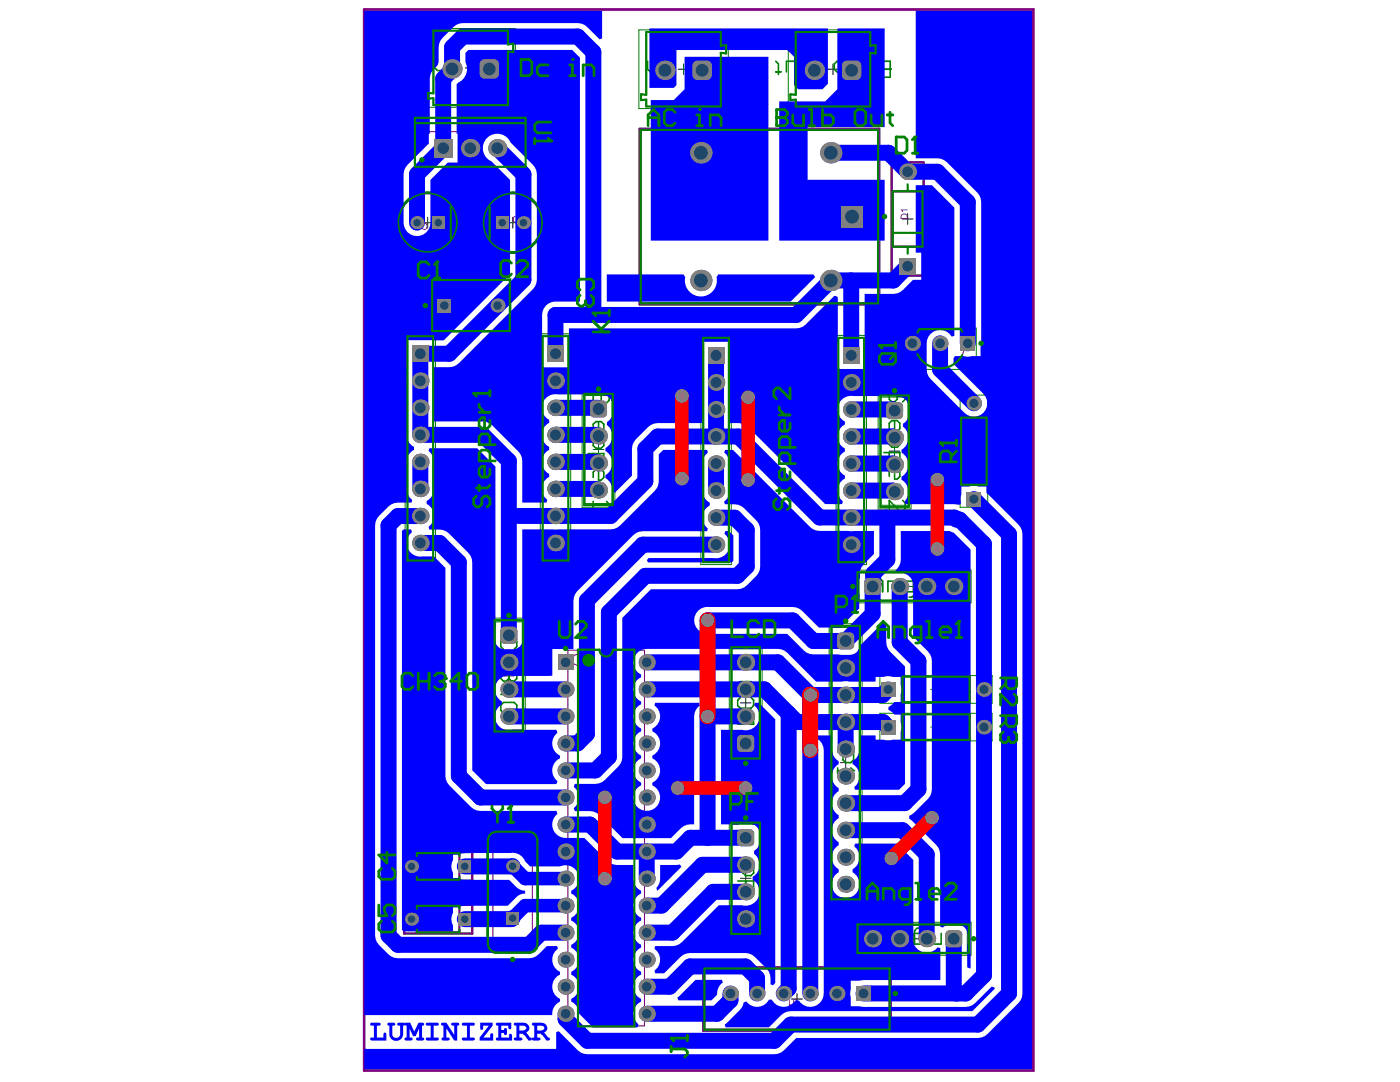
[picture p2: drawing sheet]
<svg xmlns="http://www.w3.org/2000/svg" width="279mm" height="216mm" viewBox="0 0 279 216" stroke-linecap="round" stroke-linejoin="round" font-family="sans-serif">
<g fill="none" stroke="#000" stroke-width=".2">
<path d="M92.9 13.5h2.1M93.9 12.5v2.1M135.4 13.8h2.1M136.4 12.8v2.1M165.2 13.8h2.1M166.2 12.8v2.1M118.4 89.7h2.1M119.4 88.6v2.2M177.5 90h2.1M178.5 89v2.1M181.2 117h2.1M182.2 116v2.1"/>
<path d="M100.5 134.9h2.1M101.6 133.8v2.1M148.8 139.2v2.1M147.8 140.3h2.1M167.7 152.2h2.1M168.8 151.1v2.1M147.8 175.3h2.1M148.8 174.2v2.1M181.2 187.3h2.1M182.2 186.3v2.1"/>
</g>
<g fill="none" stroke="#000" stroke-width=".21">
<path d="M84.3 44.4h2.1M85.3 43.4v2.1M101.3 44.4h2.1M102.3 43.4v2.1M150.5 43.2h2.1M151.6 42.2v2.1M180.1 43.7h2.1M181.1 42.6v2.2M86.4 172.9h2.1M87.4 171.8v2.1M86.4 183.4h2.1M87.4 182.3v2.2"/>
<path d="M158 199.4h2.1M159.1 198.3v2.1"/>
</g>
<g fill="none" stroke="#008000" stroke-width=".2">
<path d="M85 5.7h17.9v15.7h-17.9zM127.5 6h17.8v15.7h-17.8zM157.3 6h17.9v15.7h-17.9zM86 55.6h16v10.7h-16zM80.8 66.6h6.1v45.7h-6.1zM107.8 66.6h6.1v45.7h-6.1zM116.2 78.2h6.5v23h-6.5zM139.9 66.9h6v45.8h-6zM166.8 66.9h6.1v45.8h-6.1zM175.2 78.5h6.6v23.1h-6.6zM180.4 65.5h14.4v8.2h-14.4zM191.6 78.8h5.5v22.4h-5.5z"/>
<path d="M170.7 113.7h23.1v6.6h-23.1zM98.3 123.3h6.5v23.1h-6.5zM145.5 128.7h6.6v23.1h-6.6zM165.5 124.5h6.5v55.4h-6.5zM175.6 134.8h22.4v5.5h-22.4zM175.6 142.3h22.4v5.6h-22.4zM145.5 163.7h6.6v23.1h-6.6zM97.2 188.3a1.86 1.86 0 0 0 1.7 1.9h6.8a1.86 1.86 0 0 0 1.8-1.9v-20.6a1.86 1.86 0 0 0-1.8-2h-6.8a1.86 1.86 0 0 0-1.7 2v20.6M170.7 184h23.1v6.6h-23.1z"/>
</g>
<g fill="none" stroke="#008000" stroke-width=".42">
<path d="M127.7 25.7h47.8v35h-47.8zM178 32.4h6.3v22.6h-6.3zM80.6 170h13.6v5.8h-13.6zM80.6 180.5h13.6v5.8h-13.6zM140.4 193h37.4v12.7h-37.4z"/>
<circle cx="85.3" cy="44.4" r="6.1"/>
<circle cx="102.3" cy="44.4" r="6.1"/>
</g>
<g fill="none" stroke="#008000" stroke-width=".21">
<path d="M86.5 6.1h14.9v2.8l1-.2v1.7l-1-.1v10.7h-14.9v-1.4l-1.1 .1v-1.2l1.1 .1zM129 6.4h14.8v2.7l1.1-.1v1.7l-1.1-.2v10.8h-14.8v-1.4l-1.1 .1v-1.2l1.1 .1zM158.8 6.4h14.9v2.7l1-.1v1.7l-1-.2v10.8h-14.9v-1.4l-1.1 .1v-1.2l1.1 .1zM92.8 29.6h2.1M93.8 28.5v2.1M94 59.9v2.1M92.9 61h2.2M116.7 78.9h5.4v21.6h-5.4zM175.8 79.2h5.4v21.6h-5.4zM186.6 68.5h2.1M187.6 67.4v2.2M193.3 90h2.1"/>
<path d="M194.4 89v2.1M171.5 114.3h21.5v5.4h-21.5zM98.9 124.1h5.3v21.5h-5.3zM146.1 129.5h5.4v21.5h-5.4zM166.1 125.2h5.4v53.9h-5.4zM185.7 137.6h2.2M186.8 136.5v2.1M185.7 145.1h2.2M186.8 144v2.2M101.2 178h2.2M102.3 176.9v2.2M119.9 167.2h2.1"/>
<path d="M121 166.2v2.1M146.1 164.5h5.4v21.5h-5.4zM171.5 184.6h21.5v5.4h-21.5z"/>
</g>
<g fill="none" stroke="#800080" stroke-width=".21">
<path d="M86.5 6.1h14.9v2.8l1-.2v1.7l-1-.1v10.7h-14.9v-1.4l-1.1 .1v-1.2l1.1 .1zM129 6.4h14.8v2.7l1.1-.1v1.7l-1.1-.2v10.8h-14.8v-1.4l-1.1 .1v-1.2l1.1 .1zM158.8 6.4h14.9v2.7l1-.1v1.7l-1-.2v10.8h-14.9v-1.4l-1.1 .1v-1.2l1.1 .1zM82.8 26.3h22.1M82.8 23.5h22.1v9.8h-22.1zM86.2 55.9h15.5v10.2h-15.5zM81.3 67.1h5.1v44.8h-5.1zM108.3 67.1h5.1v44.8h-5.1zM140.3 67.4h5.2v44.8h-5.2zM167.3 67.4h5.1v44.8h-5.1zM183.5 65.7h8.2a5 5 0 0 1-4.1 7.8 5 5 0 0 1-4.1-7.8zM191.8 83.3h5.1v13.4h-5.1z"/>
<path d="M113.3 129.7h15.3v75h-15.3zM180.1 135h13.4v5.1h-13.4zM180.1 142.5h13.4v5.1h-13.4zM97.9 166.5l.8-.5h.4h6.4a1.75 1.75 0 0 1 1.7 1.7v20.6a1.75 1.75 0 0 1-1.7 1.8h-6.4a1.75 1.75 0 0 1-1.7-1.8v-20.6v-.5zM98.7 167.6l.6-.3h6a.96 .96 0 0 1 .9 1v19.4a.96 .96 0 0 1-.9 1h-6a.96 .96 0 0 1-.9-1v-19.4z"/>
<circle cx="115.2" cy="131.7" r="1.06"/>
</g>
<path d="M127.7 25.7h47.8v35h-47.8zM127.9 25.9h47.3v34.6h-47.3zM178 32.4h6.3v22.6h-6.3zM178.2 38.2h5.9v11h-5.9zM80.6 170h13.6v5.8h-13.6zM83.2 170.2h8.5v5.3h-8.5zM80.6 180.5h13.6v5.8h-13.6zM83.2 180.8h8.5v5.3h-8.5zM140.4 193h37.4v12.7h-37.4zM140.6 193.2h36.9v12.3h-36.9z" fill="none" stroke="#800080" stroke-width=".42"/>
<g fill="none" stroke="#800080" stroke-width=".32">
<circle cx="85.3" cy="44.4" r="5.8"/>
<circle cx="102.3" cy="44.4" r="5.8"/>
</g>
<g fill="#800080">
<path d="M150.4 43.3h.3l.4 .6 .3-.2v-.4h.1v1.3h-.1v-.7l-.7 .7h-.3l.6-.5z"/>
<path d="M149.7 43.3h.1v1l.4-.2v.2l-.4 .3h-.1z"/>
<path d="M158.3 199.5h.1a.35 .35 0 0 1 .4-.1 .35 .35 0 0 1 .2 .4h-.1l-.2-.3-.2 .1v1.2h-.2z"/>
<path d="M157.5 199.4h.1v1l.3-.1-.3 .5h-.1z"/>
<path d="M179.7 41.8h1.4v.2h-1l.2 .3h-.2z"/>
<path d="M102.4 43.3a.61 .61 0 0 1 1.1 .1l-.2 .1a.5 .5 0 0 0-.8 0 .5 .5 0 0 0 .2 .7l.4 .1 .2-.3 .2 .1a.65 .65 0 0 1-.9 .2 .65 .65 0 0 1-.2-.9z"/>
<path d="M103.8 43.2h.1a.41 .41 0 0 1 .6 0 .41 .41 0 0 1-.1 .6l-.5 .5h.7v.2h-.9l.2-.5a.57 .57 0 0 0 .3-.8h-.2l-.1 .3h-.2z"/>
<path d="M84.2 44.7a.68 .68 0 0 1 1.1 .3 .68 .68 0 0 1-.7 .9l-.5-.4 .2-.1a.44 .44 0 0 0 .7 .2 .44 .44 0 0 0 .1-.6 .41 .41 0 0 0-.4-.4 .41 .41 0 0 0-.4 .3h-.2z"/>
<path d="M83.3 44.5h.2v1l.4-.2v.2l-.5 .4h-.1z"/>
<path d="M86.3 183.6h.1a.65 .65 0 0 1 .9 .2 .65 .65 0 0 1-.1 .8 .65 .65 0 0 1-.9-.1l-.1-.1h.2a.49 .49 0 0 0 .7 .1 .49 .49 0 0 0 0-.8 .42 .42 0 0 0-.7 .2h-.2z"/>
<path d="M85.3 183.6l.5-.1 .3 .2-.2 .1a.27 .27 0 0 0-.4-.2 .27 .27 0 0 0-.1 .5 .27 .27 0 0 0 .4 0h.2l-.1 .7h-.7v-.2h.5l.1-.3a.48 .48 0 0 1-.6-.2 .48 .48 0 0 1 .1-.5z"/>
<path d="M86.3 173.1l.1-.1a.65 .65 0 0 1 .9 .2 .65 .65 0 0 1-.1 .9 .65 .65 0 0 1-.9-.1l-.1-.1h.2a.49 .49 0 0 0 .7 .1 .49 .49 0 0 0 0-.8 .42 .42 0 0 0-.7 .2h-.2z"/>
<path d="M180 43l-.1 .5h1.1l-.1-.3a.53 .53 0 0 0-.4-.4 .53 .53 0 0 0-.5 .2zM179.8 42.9l.4-.3a.7 .7 0 0 1 .9 .6v.5h-1.4z"/>
<path d="M85.5 173.4v.6l.5-.6zM85.4 172.9h.1v.4h.6l-.6 1h-.1v-.9h-.3v-.1h.3z"/>
</g>
<g fill="none" stroke="#008000" stroke-width=".32">
<path d="M174 118.1v-2.1l1.1-1.1 1 1.1v2.1M174 116.5h2.1M177.2 118.1v-2.1h1.6l.5 .5v1.6M182.5 118.1h-1.6l-.5-.5v-1.1l.5-.5h1.6v2.6l-.5 .5h-.5M183.6 118.1h1M183.6 114.9h.5v3.2M186.2 117h2.2v-.5l-.6-.5h-1l-.6 .5v1.1l.6 .5h1M189.4 118.1h1.1M189.9 114.9v3.2M173.5 186.3h2.1l-2.1 2.1v.5l.5 .5h1.1l.5-.5M177.2 186.3h1.1l.5 .5v1l-.5 .6h-1.1l-.5-.6v-.5h2.1M180.4 186.3h1.1"/>
<path d="M180.9 186.3v3.1h.6M183.6 185.2h-.6l-.5 .5v2.7h1.6l.5-.6v-1l-.5-.5h-1.6M185.7 186.3v1.5l.5 .6h1.6v-2.1M188.9 186.3v2.1l1 1 1.1-1v-2.1M188.9 187.8h2.1"/>
</g>
<circle cx="189.9" cy="114.9" r=".16" fill="#008000"/>
<path d="M118.9 78.3l-.5 .5v1.1l.5 .5h.5l.6-.5v-1.1l.5-.5h.5l.6 .5v1.1l-.6 .5M117.3 87.3h3.2v1.6l-.5 .5h-1.1l-.5-.5v-1.6M117.3 90.5h3.2v1.6l-.5 .5h-1.1l-.5-.5v-1.6M118.4 96.9h2.1M119.4 84.1v2.2h.6l.5-.6v-1l-.5-.6h-1.1l-.5 .6v1M119.4 93.7v2.1h.6l.5-.5v-1.1l-.5-.5h-1.1l-.5 .5v1.1M119.4 96.9l1.1 1v.6M120.5 81.5v1M121 82h-2.1l-.5 .5M118.4 100.1v1M118.4 100.6h3.2M189.9 114.9l-.5 .5" fill="none" stroke="#008000" stroke-width=".32"/>
<circle cx="121.6" cy="100.6" r=".16" fill="#008000"/>
<g fill="none" stroke="#008000" stroke-width=".32">
<path d="M133 12.2h1M133.5 12.2v2.1h.5M138.3 12.8l.5-.6h1.1l.5 .6v2.1l-.5 .5h-1.1l-.5-.5M141.5 12.2v2.1l1 1.1 1.1-1.1v-2.1M141.5 13.8h2.1M178 78.1l-.5 .5v1.1l.5 .5h.5l.6-.5v-1.1l.5-.5h.5l.6 .5v1.1l-.6 .5M176.4 87.1h3.2v1.6l-.5 .5h-1.1l-.5-.5v-1.6M176.4 90.3h3.2v1.6l-.5 .5h-1.1l-.5-.5v-1.6M177.5 96.7h2.1M178.5 83.9v2.1h.6l.5-.5v-1l-.5-.6h-1.1l-.5 .6v1M178.5 93.5v2.1h.6l.5-.5v-1.1l-.5-.5h-1.1l-.5 .5v1.1M178.5 96.7l1.1 1v.6"/>
<path d="M179.6 81.3v1M180.1 99.8l.6 .6v1l-.6 .6h-.5l-2.1-2.2v2.2M180.1 81.8h-2.1l-.5 .5M121 100.1l.6 .5"/>
</g>
<circle cx="133.5" cy="15.4" r=".16" fill="#008000"/>
<path d="M129.2 12.2v1.6l.6 .5h1.6v-2.1M177.7 13.8h-1.6l-.6-.5v-.5l.6-.6h1.6v3.2" fill="none" stroke="#008000" stroke-width=".32"/>
<circle cx="177.7" cy="13.8" r=".16" fill="#008000"/>
<g fill="none" stroke="#008000" stroke-width=".32">
<path d="M154.8 14.3h1.1M154.8 12.2l.6 .6v2.1M156.9 14.3v-2.1h1.6l.6 .6v1.5M160.1 12.8l.6-.6h1l.6 .6v2.1l-.6 .5h-1l-.6-.5zM168.6 14.3h-1.6l-.5-.5v-1l.5-.6h1.6v3.2M170.2 12.2h1.1M170.8 12.2v3.2h.5M172.3 14.3v-2.1h1.6l.6 .6v1.5M177.7 13.8h-1.6l-.6 .5v.6l.6 .5h1.6M100 130.6h3.1M100 132.7h3.1M100.5 129.6l-.5-.6v-1l.5-.6h2.1l.5 .6v1l-.5 .6"/>
<path d="M101.6 130.6v2.1M102.6 133.8l.5 .5v1.1l-.5 .5h-.5"/>
</g>
<circle cx="102.1" cy="135.9" r=".16" fill="#008000"/>
<path d="M90.5 12h1M91 12v2.1h.5M95.8 12h1.6l.5 .5v1l-.5 .6h-1.6M99 12.5l.5-.5h1.6v3.1h-1.6l-.5-.5zM100 138.6h3.1l-1.5-1.6v2.1M100.5 133.8l-.5 .5v1.1l.5 .5h.5l.6-.5M101.6 135.4l.5 .5M101.6 134.9v.5M100 140.7l.5-.5h2.1l.5 .5v1.1l-.5 .5h-2.1l-.5-.5z" fill="none" stroke="#008000" stroke-width=".32"/>
<circle cx="91" cy="15.1" r=".16" fill="#008000"/>
<path d="M86.8 12v1.5l.5 .6h1.6v-2.1M167.2 150h3.2v1.6l-.6 .6h-1l-.6-.6v-1.6M167.2 153.2v1.1M167.2 153.8h3.2" fill="none" stroke="#008000" stroke-width=".32"/>
<circle cx="170.4" cy="153.8" r=".16" fill="#008000"/>
<path d="M147.2 136.5l.6-.5h2.1l.5 .5v1.6h-3.2zM147.8 139.2l-.6 .5v1.1l.6 .5h2.1l.5-.5v-1.1l-.5-.5M150.4 142.4v2.1h-3.2M169.8 153.2l.6 .6M147.2 172.6h3.2v1.6l-.5 .5h-1.1l-.5-.5v-1.6M147.2 175.8h3.2v2.1M148.8 175.8v1.1" fill="none" stroke="#008000" stroke-width=".32"/>
<path d="M72.7 1.9h133.5v211.7h-133.5z" fill="none" stroke="#800080" stroke-width=".54"/>
<g fill="#00f">
<path d="M179.8 106h9.7l.8 .3 3.4 3.3v83.6l-.1 .1-.6-.3 .1-4.3a4.4 4.4 0 0 0-.5-3.6 4.3 4.3 0 0 0-4.1-.3l-.3 .3-.6-.2-.1-15.1-.7-1.2-5.4-5.3 .1-.5 .9-.6 2.8-2.8 .7-1.2 .1-.7v-25.6l-.1-.7-.7-1.2-3-3v-9.3a2.74 2.74 0 0 0-3.2-3.4l-.3-.5a2.84 2.84 0 0 0 1.1-2.1z"/>
<path d="M129.4 111.4h13a2.77 2.77 0 0 0 3.1-2 2.93 2.93 0 0 0-.9-2.9l.1-.5h.8l.9 .8v5.1l-.3 .3h-16.8l-.2-.4z"/>
<path d="M131.7 172.6l4-.1 .3 .5-4.8 4.7a.85 .85 0 0 1 .3-1.2l.2-.8z"/>
<path d="M143.9 145.6h4.2a2.77 2.77 0 0 0 3.2-1.4 2.77 2.77 0 0 0-.8-3.4l.2-.6h.7l3.3 3.3v52.6l-.4 .5-.5-.2a3.5 3.5 0 0 0-.8-3.1l-2.3-2.3-1.2-.7-11.8-.1-.7 .1-1.2 .7-3.3 3.2h-1.7l-.2-.5a2.65 2.65 0 0 0 0-4.4l.2-.5h3.4l1.3-.4 8-7.8h4.6a2.76 2.76 0 0 0 3.3-1.6 2.76 2.76 0 0 0-1.2-3.4v-.7a2.75 2.75 0 0 0 .3-4.6v-.6a1.86 1.86 0 0 0 1.1-1.7 3 3 0 0 0-1-3.4 5.5 5.5 0 0 0-3.1-.1h-3.6z"/>
<path d="M163 146.8h3.1v2a2.67 2.67 0 0 0 1.3 3.1v.6a2.74 2.74 0 0 0 0 4.8v.6a2.74 2.74 0 0 0 0 4.7v.7a2.74 2.74 0 0 0 0 4.7v.7a2.74 2.74 0 0 0 0 4.7v.7a2.77 2.77 0 0 0-.8 4.1 2.77 2.77 0 0 0 4.3 0 2.77 2.77 0 0 0-.7-4.1v-.7a2.75 2.75 0 0 0 .3-4.5l.2-.6h8.3l3.3 3.3v15a2.77 2.77 0 0 0 1.4 3.2 2.77 2.77 0 0 0 3.4-.8l.6 .2v6.4h-15.4l-2.5 .1-.1 2.5 .1 2.6 2.5 .1h20.4l.7-.1 1.2-.7 3.3-3.2 .6 .1v.3l-4.4 4.5h-36.3l-1.3 .3-3 2.9h-8.7l-.2-.5 3.1-3 .4-.6 .3-.9 .6-.2a2.64 2.64 0 0 0 4.5-.3h.5a2.77 2.77 0 0 0 4.9 .1l.6 .1a2.67 2.67 0 0 0 3 1.1 2.67 2.67 0 0 0 1.9-2.6v-48.5a2.62 2.62 0 0 0-1.5-2.4z"/>
<path d="M135.2 199.1l3.6-3.6h5.3l.2 .6a2.63 2.63 0 0 0-1.2 2.4l-1.1 1.1h-6.6z"/>
<path d="M121.1 54.8h15.3l.4 .5a3.2 3.2 0 0 0 3.1 3.9 3.2 3.2 0 0 0 3.1-3.9l.4-.5h18.9l.4 .5-4.9 4.9h-36.7z"/>
<path d="M144.7 89.8h1.6l15.9 15.8 1.4 .3 10.8 .1v4.6l-2 2a3.2 3.2 0 0 0-.8 2.7 5.7 5.7 0 0 0-.2 3.1l.1 3-3.8 3.7-.4 .1h-3.9l-3.3-3.3-1.2-.7-17.7-.1a2.7 2.7 0 0 0-2.7 2.7 2.7 2.7 0 0 0 2.7 2.7h15.9l3.3 3.3 1.2 .7 6.3 .2a3 3 0 0 0 3.4-1l.2-.8 4.8-4.9 .6 .2v3.9l.3 1.4 3.4 3.5v23.4l-1.2 1.2h-8.7l-.2-.6 .5-.4a2.75 2.75 0 0 0-.8-4.1v-.6l.3-.2a2.72 2.72 0 0 0 .9-2.9v-2h3.3v.8h1.6a2.38 2.38 0 0 0 1.9 0h1.5v-1.6a2.37 2.37 0 0 0 0-1.8v-1.6h-1.2l-1.2-.9v-.6l1.2-1h1.2v-1.6l.2-.9-.2-.9v-1.6h-1.5l-1-.2-.9 .2h-1.6v.9h-11.8l-5.8-5.7-1.2-.7-.7-.1h-26.3a2.66 2.66 0 0 0-2.4 2.2 2.66 2.66 0 0 0 1.4 2.9v.6a2.65 2.65 0 0 0-1.5 2.4 2.65 2.65 0 0 0 1.5 2.4v.6l-.5 .2a2.66 2.66 0 0 0 .5 4.5v.6l-.5 .3a2.66 2.66 0 0 0 .5 4.5v.6l-.5 .3a2.66 2.66 0 0 0 .5 4.5v.6l-.5 .3a2.67 2.67 0 0 0-.2 4.1 2.67 2.67 0 0 0 4-.4 2.67 2.67 0 0 0-1-4v-.6l.5-.2a2.66 2.66 0 0 0-.5-4.6v-.6l.5-.2a2.66 2.66 0 0 0-.5-4.6v-.6l.5-.2a2.66 2.66 0 0 0-.1-4.3l.2-.6h8.7l.2 .6-.8 .8-.4 1.3v21.6a3.1 3.1 0 0 0-2.6 .8l-2 1.9h-9.7l-5.1-5-1.4-.4h-3l-.2-.5 .1-.2a2.65 2.65 0 0 0-.1-4.1l.2-.6h4.1l1.4-.3 3.2-3.2 .7-1.2 .1-28.4 5.7-5.7 18-.1a7.7 7.7 0 0 0 3.7-3.8v-8.7l-.7-1.2-2.4-2.4a4.2 4.2 0 0 0-3.8-.8l-.1-.5a2.69 2.69 0 0 0 1-2.7v-4.5a2.72 2.72 0 0 0-1.1-2.6z"/>
<path d="M85.7 89.4h9.5l3.7 3.7-.1 32.3a4.4 4.4 0 0 0 .5 3.6 4.3 4.3 0 0 0 4.1 .3 1.93 1.93 0 0 0 .9-1.7l-.1-22 18.4-.1 1.2-.7 7.3-7.4 .4-1.4v-5.3l.9-.9h8.7l.2 .5a2.68 2.68 0 0 0-1.1 2.7v4.4a2.64 2.64 0 0 0 1.4 2.9v.6a2.7 2.7 0 0 0-.3 4.6l-.2 .5h-12.8l-1.4 .4-12.1 12.1-.3 1.3v9.7h-4.3v5.3l-8 .1a2.76 2.76 0 0 0-3.2 1.6 2.76 2.76 0 0 0 1.2 3.4v.7a2.76 2.76 0 0 0-1.2 3.4 2.76 2.76 0 0 0 3.2 1.6h8.8l.3 .6a2.66 2.66 0 0 0 .4 4.5v.6a2.66 2.66 0 0 0-.4 4.6l-.3 .6h-14l-2.8-2.8v-42.2l-.7-1.2-4.5-4.3-1.3-.3h-2l-.2-.6a2.71 2.71 0 0 0-.4-4.5v-.6a2.65 2.65 0 0 0 1.5-2.9v-4.5a2.68 2.68 0 0 0-1.1-2.6z"/>
<path d="M72.7 2.2h47.5v5.5l-.5 .2-3.1-2.9-1.3-.4h-22.9l-1.4 .4a9 9 0 0 0-3.4 3.8l-.1 3.7-.2 .5a3.4 3.4 0 0 0-1.5 2.7v11h-.2v1.9l-4.3 4.3-.7 1.2-.1 10.3a2.68 2.68 0 0 0 2.7 2.7 2.68 2.68 0 0 0 2.7-2.7v-8.5l3.5-3.5h1.9v-5.7h-.2v-9.9l.9-.7a2.95 2.95 0 0 0 .9-3.6v-1.9l.6-.6h20.7l1.5 1.5v48.7h-4.8a2.68 2.68 0 0 0-2.7 2.6v10.5h5.4l-.1-7.8h45.4l.7-.1 1.2-.7 5.7-5.6 .2-.1 .5 .3v14.3h5.4v-15h6.4l1.2-.7 2-2.1h1.6v-5.4h-1v-13.5h3.2l4.5 4.5v25.6l-.6 .2a2.68 2.68 0 0 0-3-1.3 2.68 2.68 0 0 0-2 2.6v5.2l.4 1.4 7.7 7.7a2.68 2.68 0 0 0 3.5-.7 2.68 2.68 0 0 0-.2-3.5l-6-6v-1.1l.3-.4 2.5 .1 2.6-.1 .1-2.6-.1-28.9-.7-1.2-6.6-6.4-1.3-.4h-4.3v-29.4h23.2v211.1h-133.3v-4h38.3v-3.3l.5-.2 3.8 3.8 1.2 .7 .7 .1h37.4l1.3-.4 3-2.9h36.3l.7-.1 1.2-.7 6.2-6.2 .7-1.2 .1-.7v-91.6l-.4-1.3-.4-.6-6.4-6.4v-1.2h-1.6a2.38 2.38 0 0 0-1.9 0h-1.5v1.6a2.41 2.41 0 0 0-.1 1.7l-.5 .4-.8-.2h-9.8l-.2-.5a2.72 2.72 0 0 0-.6-4.4v-.6l.3-.2a2.76 2.76 0 0 0-.3-4.6v-.6l.3-.2a2.78 2.78 0 0 0 0-4.4l.1-.6a1.93 1.93 0 0 0 1-1.7 3 3 0 0 0-1-3.4l-.4-.2-1.6-.2h-7.9a2.71 2.71 0 0 0-3.1 1.8 2.71 2.71 0 0 0 1.3 3.3v.6l-.4 .2a2.71 2.71 0 0 0 .4 4.6v.6l-.4 .2a2.71 2.71 0 0 0 .4 4.6v.6l-.4 .2a2.78 2.78 0 0 0 0 4.4l-.1 .5h-3.4l-15.4-15.4-1.2-.7-2.5-.1v-16.2h-5.4v16.2h-9l-1.3 .4-3 2.9-.7 1.2-.1 6-3.4 3.4-.5-.2a2.68 2.68 0 0 0-1.4-2.7v-.6l.3-.2a2.76 2.76 0 0 0-.3-4.6v-.6l.3-.2a2.78 2.78 0 0 0 0-4.4l.2-.7a1.93 1.93 0 0 0 .9-1.6 3 3 0 0 0-.9-3.4l-.5-.2-1.6-.2h-7.9a2.71 2.71 0 0 0-3 1.8 2.71 2.71 0 0 0 1.3 3.3v.6l-.4 .2a2.71 2.71 0 0 0 .4 4.6v.6l-.4 .2a2.71 2.71 0 0 0 .4 4.6v.6l-.4 .2a2.73 2.73 0 0 0 0 4.3l-.1 .6h-4.9l-.1-9-.7-1.2-5.7-5.6-1.4-.4h-9.7v-10.8l3.8-.1 1.2-.7 14.8-14.8 .7-1.2v-22.4l-.7-1.2-4.5-4.5-.4-.6a2.89 2.89 0 0 0-4.5 0 2.89 2.89 0 0 0 1.1 4.4l3.7 3.7v18.8l-13.2 13.2h-7.4v18.5a2.68 2.68 0 0 0 1.4 2.8v.6l-.4 .2a2.69 2.69 0 0 0-1 2.6v4.6a2.7 2.7 0 0 0 1.1 2.6l-.2 .5h-2.7l-1.3 .4a8.2 8.2 0 0 0-3.1 3.4l-.1 82.6 .3 1.3a8.2 8.2 0 0 0 3.5 3.1l26.9 .1 1.3-.4 2.2-2h2.1l.1 .5a2.65 2.65 0 0 0 .4 4.6v.6l-.4 .3a2.66 2.66 0 0 0 .4 4.5v.6a2.66 2.66 0 0 0-1.5 2.7h-37.5z"/>
<path d="M80.5 105.7h1.6l.1 .4a2.75 2.75 0 0 0-.8 3.3 2.75 2.75 0 0 0 3 1.6h2.2l2.3 2.3v41.5l.3 1.4 4.8 4.8 1.2 .7 15.8 .1 .3 .6-.2 .1a2.67 2.67 0 0 0-.7 3 2.67 2.67 0 0 0 2.5 1.7h3.7l5.2 5 1.3 .4h3.3v2.9a2.66 2.66 0 0 0 1.5 2.2v.6a2.65 2.65 0 0 0-1.5 2.4 2.65 2.65 0 0 0 1.5 2.4v.6a2.65 2.65 0 0 0-1.5 2.4 2.65 2.65 0 0 0 1.5 2.4v.6l-.5 .3a2.66 2.66 0 0 0 .5 4.5v.6a2.65 2.65 0 0 0-1.5 2.4 2.65 2.65 0 0 0 1.5 2.4v.6a2.66 2.66 0 0 0-.5 4.5l-.2 .6h-8.9l-2.7-2.8a2.71 2.71 0 0 0-1.6-2.3v-.6l.5-.3a2.66 2.66 0 0 0-.5-4.5v-.6l.5-.3a2.66 2.66 0 0 0-.5-4.5l.1-.6a2.65 2.65 0 0 0 1.5-2.4 2.65 2.65 0 0 0-1.6-2.4v-.6l.5-.3a2.66 2.66 0 0 0-.5-4.5v-.6l.5-.3a2.67 2.67 0 0 0 .7-3.5 2.67 2.67 0 0 0-3.4-1h-6l-1-1a2.58 2.58 0 0 0-2.9-1.7h-9.1l-1.3 .3h-1.1v1.1l-.3 1.3 .3 1.3v1h1.1l1.3 .4h8.8l2 1.8 1.2 .3v.6l-1.2 .3-2.3 2.1h-8.5l-1.3 .4h-1.1v1a2.63 2.63 0 0 0 0 2.6v1l-.5 .2h-9.4l-.3-.3v-79.7z"/>
<path d="M167.2 5.7h9.4v19.7h-15.4v10.5h15.4v12.1h-21.1v-27.8h9.2l2.4-2.4v-11.9z"/>
<path d="M129.6 5.7h35.6v11l-1.1 1.1h-4.8l-.8-.8v-5.7l-1.4-1.3h-22.1v7l-.5 .5h-4.9z"/>
<path d="M136.6 11.3h16.8v36.7h-23.5v-28h4.6l2.1-2.2z"/>
</g>
<g fill="none" stroke="#00f" stroke-width="3.2">
<path d="M99.2 29.6l5.3 5.2v21l-14.8 14.8h-5.8v16.2h12.4l5.3 5.2v34.8M165.8 30.5h11.5l3.8 3.8h6l6 6v28.2M83.2 44.4v-9.6l5.2-5.2v-13.9l1.8-1.8v-4.5l2.2-2.1h22.9l3.1 3.1v52.4M169.8 56l.1 14.9M181.1 53.1l-2.8 2.9h-12.5l-6.9 6.8h-48v7.8M142.9 70.9v16.2M187.6 68.5v5.2l6.8 6.8M83.9 92.2v5.4M110.9 86.8h8.3l.2 .2M110.9 81.4h8.3l.2 .2M110.9 97.6h8.3l.2 .2M110.9 92.2h8.3l.2 .2"/>
<path d="M142.9 92.5v5.4M169.9 87.1h8.3l.3 .2M169.9 92.5h8.3l.3 .2M169.9 97.9h8.3l.3 .2M169.9 81.7h8.4l.2 .2M194.4 99.6l7 7v91.6l-6.2 6.2h-37.4l-3.2 3.3h-37.4l-4.3-4.3v-1.1M83.9 103h-4.5l-1.9 1.8v81.9l1.9 1.8h26.2l2.4-2.4h4.9M83.9 108.3h3.8l3.9 3.9v42.6l4.3 4.3h17M103.4 103h18.5l6.9-7v-6.5l2.4-2.4h16.2l16.2 16.2h26.9l.4 .4h.6l4.9 4.8v29.1M142.9 103.3h3.7l2.4 2.4v7.3l-1.8 1.9h-18.4l-7.3 7.3v28.8l-2.7 2.7h-5.9M143 108.7h-14.7l-11.2 11.1v26.7l-1.8 1.8h-2.4M176.8 103.3l.3 .3v8.1l-2.8 2.8-.1 8-5.4 5.4h-6.5l-4.1-4.1h-17"/>
<path d="M179.6 117v11.1l3.7 3.8v25.6l-2.8 2.8h-11.7M101.6 137.6h11.3M129.1 132.2h26.1l6.6 6.5h14.3l1.1-1.1M129.1 137.6h23.4l4.9 4.8M196.4 138.6v56l-3.7 3.6h-20.4M101.6 142.9h11.3M148.8 142.9h-7.6v24.3M157.4 142.4l1.7 1.7h17.1l1 1M157.4 142.4v54.8l-1 1M161.7 149.7v48.5M168.8 144.1v5.4M102.3 172.8l-9.5 .1"/>
<path d="M112.9 164.5h4.8l5.4 5.4h11.9l2.8-2.7h11M129.1 169.9v5.4M148.8 178h-6.5l-8.1 8.1h-5.1M148.8 172.6h-8.6l-8.2 8.1h-2.9M168.8 165.7h11.3l4.8 4.8v16.8M102.3 183.2l-.2 .2h-9.3M129.1 196.9h4.6l4-4.1h11.1l2.3 2.4v3M145.8 198.2v1.4l-2.7 2.7h-14M190.3 187.3v10.4l.6 .5"/>
</g>
<path d="M102.3 172.8l2.5 2.5h8.1M112.9 180.7h-8.1l-2.5 2.5" fill="none" stroke="#00f" stroke-width="2.7"/>
<g fill="#00f">
<path d="M73.9 204.2l1.7-.1a.31 .31 0 0 1 .4 .3 .31 .31 0 0 1-.4 .3h-.4v2.3h1.3v-.6a.31 .31 0 0 1 .3-.3 .31 .31 0 0 1 .3 .3v1.2h-2.9a.31 .31 0 0 1-.3-.3 .31 .31 0 0 1 .3-.3h.4v-2.3l-.6-.1z"/>
<path d="M77.4 204.1h1.2a.3 .3 0 0 1 .3 .3 .3 .3 0 0 1-.4 .3h-.2v1.7a.79 .79 0 0 0 .8 .7 .79 .79 0 0 0 .8-.7v-1.7h-.3a.3 .3 0 0 1-.3-.4 .3 .3 0 0 1 .3-.2h.9a.3 .3 0 0 1 .3 .3 .3 .3 0 0 1-.3 .3v1.7a1.38 1.38 0 0 1-1.4 1.3 1.38 1.38 0 0 1-1.4-1.3v-1.7l-.3-.1z"/>
<path d="M80.7 204.2l.2-.1h1l.8 1.7 .8-1.7h.8a.31 .31 0 0 1 .4 .3 .31 .31 0 0 1-.5 .3v2.3a.32 .32 0 0 1 .5 .3 .32 .32 0 0 1-.5 .3h-.8a.3 .3 0 0 1-.4-.3 .3 .3 0 0 1 .4-.3h.2v-1.7l-.7 1.5h-.5l-.7-1.5v1.7a.39 .39 0 0 1 .6 .2v.3l-.2 .1h-1a.31 .31 0 0 1-.4-.3 .31 .31 0 0 1 .5-.3v-2.3l-.4-.2z"/>
<path d="M85 204.1h2.2a.31 .31 0 0 1 .4 .3 .31 .31 0 0 1-.4 .3h-.7v2.3h.7a.31 .31 0 0 1 .4 .3 .31 .31 0 0 1-.4 .3h-1.9a.31 .31 0 0 1-.4-.3 .31 .31 0 0 1 .5-.3h.6v-2.3l-1-.1-.1-.2z"/>
<path d="M88.1 204.2l1-.1 1.6 2.4v-1.8h-.3a.3 .3 0 0 1-.3-.4 .3 .3 0 0 1 .3-.2h.9a.31 .31 0 0 1 .4 .3 .31 .31 0 0 1-.5 .3v2.9h-.5l-1.6-2.4v1.8h.3a.31 .31 0 0 1 .3 .4 .31 .31 0 0 1-.4 .2h-.8a.31 .31 0 0 1-.4-.3 .31 .31 0 0 1 .4-.3v-2.3l-.4-.2z"/>
<path d="M92.2 204.2l.2-.1h2a.3 .3 0 0 1 .4 .3 .3 .3 0 0 1-.4 .3h-.6v2.3h.6a.3 .3 0 0 1 .4 .4 .3 .3 0 0 1-.4 .2h-1.9a.31 .31 0 0 1-.3-.3 .31 .31 0 0 1 .3-.3h.7v-2.3l-1-.1z"/>
<path d="M95.8 204.1h2.5v.6l-1.8 2.3h1.3v-.5a.31 .31 0 0 1 .3-.3 .31 .31 0 0 1 .3 .3v1.1h-2.7v-.6l1.9-2.3h-1.2v.5a.3 .3 0 0 1-.3 .3 .3 .3 0 0 1-.3-.4z"/>
<path d="M99 204.2l.2-.1h2.8v.9a.31 .31 0 0 1-.3 .4 .31 .31 0 0 1-.3-.4v-.3h-1.4v.8h.6a.31 .31 0 0 1 .3-.4 .31 .31 0 0 1 .3 .4v.6a.32 .32 0 0 1-.3 .4 .32 .32 0 0 1-.3-.4h-.6v.9h1.6v-.3a.32 .32 0 0 1 .3-.4 .32 .32 0 0 1 .3 .4v.9h-2.9a.32 .32 0 0 1-.3-.4 .32 .32 0 0 1 .4-.2v-2.3l-.4-.1z"/>
<path d="M103.7 204.7v.9h.5a.55 .55 0 0 0 .7-.1 .55 .55 0 0 0-.1-.7zM102.6 204.2l1.8-.1a1.04 1.04 0 0 1 1.2 .7 1.04 1.04 0 0 1-.7 1.3l.6 .5a.41 .41 0 0 0 .5 .4 .33 .33 0 0 1 .1 .4 .33 .33 0 0 1-.3 .2h-.4l-.6-.8-.5-.5h-.6v.7a.39 .39 0 0 1 .5 .2v.3l-.2 .1h-1.1a.32 .32 0 0 1-.3-.4 .32 .32 0 0 1 .5-.2v-2.3l-.5-.1z"/>
<path d="M107.2 204.7v.9h.6a.55 .55 0 0 0 .6-.1 .55 .55 0 0 0 .1-.6l-.4-.2zM106.2 204.2l1.8-.1a1.05 1.05 0 0 1 1.1 .5 1.05 1.05 0 0 1-.2 1.2l-.3 .3 .5 .5a.5 .5 0 0 0 .5 .5l.2 .1-.2 .4h-.5l-1.2-1.3h-.7v.7h.3a.31 .31 0 0 1 .4 .4 .31 .31 0 0 1-.5 .2h-.9a.32 .32 0 0 1-.4-.4 .32 .32 0 0 1 .5-.2v-2.3l-.4-.2z"/>
</g>
<circle cx="177.9" cy="171.3" r="1.35" fill="#808080"/>
<circle cx="177.9" cy="171.3" r=".76" fill="#a6968d"/>
<circle cx="141.2" cy="123.8" r="1.35" fill="#808080"/>
<circle cx="141.2" cy="123.8" r=".76" fill="#a6968d"/>
<circle cx="187.1" cy="109.5" r="1.35" fill="#808080"/>
<circle cx="187.1" cy="109.5" r=".76" fill="#a6968d"/>
<circle cx="161.7" cy="149.7" r="1.35" fill="#808080"/>
<circle cx="161.7" cy="149.7" r=".76" fill="#a6968d"/>
<circle cx="161.8" cy="138.7" r="1.35" fill="#808080"/>
<circle cx="161.8" cy="138.7" r=".76" fill="#a6968d"/>
<circle cx="186" cy="163.2" r="1.35" fill="#808080"/>
<circle cx="186" cy="163.2" r=".76" fill="#a6968d"/>
<circle cx="187.1" cy="95.8" r="1.35" fill="#808080"/>
<circle cx="187.1" cy="95.8" r=".76" fill="#a6968d"/>
<circle cx="136.1" cy="95.5" r="1.35" fill="#808080"/>
<circle cx="136.1" cy="95.5" r=".76" fill="#a6968d"/>
<circle cx="149.3" cy="95.8" r="1.35" fill="#808080"/>
<circle cx="149.3" cy="95.8" r=".76" fill="#a6968d"/>
<circle cx="136.1" cy="79" r="1.35" fill="#808080"/>
<circle cx="136.1" cy="79" r=".76" fill="#a6968d"/>
<circle cx="149.3" cy="79.3" r="1.35" fill="#808080"/>
<circle cx="149.3" cy="79.3" r=".76" fill="#a6968d"/>
<circle cx="141.2" cy="142.9" r="1.35" fill="#808080"/>
<circle cx="141.2" cy="142.9" r=".76" fill="#a6968d"/>
<circle cx="148.8" cy="157.2" r="1.35" fill="#808080"/>
<circle cx="148.8" cy="157.2" r=".76" fill="#a6968d"/>
<circle cx="120.7" cy="175.3" r="1.35" fill="#808080"/>
<circle cx="120.7" cy="175.3" r=".76" fill="#a6968d"/>
<circle cx="120.7" cy="159.1" r="1.35" fill="#808080"/>
<circle cx="120.7" cy="159.1" r=".76" fill="#a6968d"/>
<circle cx="135.3" cy="157.2" r="1.35" fill="#808080"/>
<circle cx="135.3" cy="157.2" r=".76" fill="#a6968d"/>
<circle cx="112.9" cy="202.3" r="1.59" fill="#808080"/>
<circle cx="112.9" cy="202.3" r=".96" fill="#1f4769"/>
<circle cx="112.9" cy="196.9" r="1.59" fill="#808080"/>
<circle cx="112.9" cy="196.9" r=".96" fill="#1f4769"/>
<circle cx="112.9" cy="191.5" r="1.59" fill="#808080"/>
<circle cx="112.9" cy="191.5" r=".96" fill="#1f4769"/>
<circle cx="112.9" cy="186.1" r="1.59" fill="#808080"/>
<circle cx="112.9" cy="186.1" r=".96" fill="#1f4769"/>
<circle cx="82.1" cy="183.4" r="1.28" fill="#808080"/>
<circle cx="82.1" cy="183.4" r=".74" fill="#1f4769"/>
<path d="M91.5 182.1h2.5v2.6h-2.5z" fill-rule="evenodd" fill="#808080"/>
<circle cx="92.8" cy="183.4" r=".74" fill="#1f4769"/>
<path d="M101 181.9h2.6v2.6h-2.6z" fill-rule="evenodd" fill="#808080"/>
<circle cx="102.3" cy="183.2" r=".74" fill="#1f4769"/>
<circle cx="112.9" cy="180.7" r="1.59" fill="#808080"/>
<circle cx="112.9" cy="180.7" r=".96" fill="#1f4769"/>
<circle cx="129.1" cy="180.7" r="1.59" fill="#808080"/>
<circle cx="129.1" cy="180.7" r=".96" fill="#1f4769"/>
<circle cx="112.9" cy="175.3" r="1.59" fill="#808080"/>
<circle cx="112.9" cy="175.3" r=".96" fill="#1f4769"/>
<circle cx="82.1" cy="172.9" r="1.28" fill="#808080"/>
<circle cx="82.1" cy="172.9" r=".74" fill="#1f4769"/>
<path d="M91.5 171.6h2.5v2.6h-2.5z" fill-rule="evenodd" fill="#808080"/>
<circle cx="92.8" cy="172.9" r=".74" fill="#1f4769"/>
<circle cx="102.3" cy="172.8" r="1.28" fill="#808080"/>
<circle cx="102.3" cy="172.8" r=".74" fill="#1f4769"/>
<circle cx="112.9" cy="169.9" r="1.59" fill="#808080"/>
<circle cx="112.9" cy="169.9" r=".96" fill="#1f4769"/>
<circle cx="112.9" cy="164.5" r="1.59" fill="#808080"/>
<circle cx="112.9" cy="164.5" r=".96" fill="#1f4769"/>
<circle cx="112.9" cy="159.1" r="1.59" fill="#808080"/>
<circle cx="112.9" cy="159.1" r=".96" fill="#1f4769"/>
<circle cx="112.9" cy="153.7" r="1.59" fill="#808080"/>
<circle cx="112.9" cy="153.7" r=".96" fill="#1f4769"/>
<circle cx="129.1" cy="153.7" r="1.59" fill="#808080"/>
<circle cx="129.1" cy="153.7" r=".96" fill="#1f4769"/>
<circle cx="112.9" cy="148.3" r="1.59" fill="#808080"/>
<circle cx="112.9" cy="148.3" r=".96" fill="#1f4769"/>
<circle cx="129.1" cy="148.3" r="1.59" fill="#808080"/>
<circle cx="129.1" cy="148.3" r=".96" fill="#1f4769"/>
<circle cx="112.9" cy="142.9" r="1.59" fill="#808080"/>
<circle cx="112.9" cy="142.9" r=".96" fill="#1f4769"/>
<circle cx="101.6" cy="142.9" r="1.7" fill="#808080"/>
<circle cx="101.5" cy="142.9" r="1.17" fill="#1f4769"/>
<circle cx="129.1" cy="142.9" r="1.59" fill="#808080"/>
<circle cx="129.1" cy="142.9" r=".96" fill="#1f4769"/>
<circle cx="101.6" cy="137.6" r="1.7" fill="#808080"/>
<circle cx="101.5" cy="137.6" r="1.17" fill="#1f4769"/>
<circle cx="112.9" cy="137.6" r="1.59" fill="#808080"/>
<circle cx="112.9" cy="137.6" r=".96" fill="#1f4769"/>
<circle cx="129.1" cy="137.6" r="1.59" fill="#808080"/>
<circle cx="129.1" cy="137.6" r=".96" fill="#1f4769"/>
<circle cx="101.6" cy="132.2" r="1.7" fill="#808080"/>
<circle cx="101.5" cy="132.2" r="1.17" fill="#1f4769"/>
<path d="M111.3 130.6h3.2v3.2h-3.2z" fill-rule="evenodd" fill="#808080"/>
<circle cx="112.9" cy="132.2" r=".96" fill="#1f4769"/>
<circle cx="129.1" cy="132.2" r="1.59" fill="#808080"/>
<circle cx="129.1" cy="132.2" r=".96" fill="#1f4769"/>
<path d="M99.9 125.9l.8-.8h1.7l.8 .8v1.7l-.8 .9h-1.7l-.8-.9z" fill-rule="evenodd" fill="#808080"/>
<g fill="#808080">
<path d="M102.4 127.6h.8a.85 .85 0 0 1-.8 .9z"/>
<path d="M102.4 125.1a.85 .85 0 0 1 .8 .8h-.8z"/>
<path d="M100.1 125.3l.6-.2v.8h-.8z"/>
<path d="M99.9 127.6h.8v.9a.85 .85 0 0 1-.8-.9z"/>
</g>
<circle cx="101.5" cy="126.8" r="1.17" fill="#1f4769"/>
<circle cx="129.1" cy="202.3" r="1.59" fill="#808080"/>
<circle cx="129.1" cy="202.3" r=".96" fill="#1f4769"/>
<circle cx="151.1" cy="198.2" r="1.49" fill="#808080"/>
<circle cx="151.1" cy="198.2" r=".96" fill="#1f4769"/>
<circle cx="167" cy="198.2" r="1.49" fill="#808080"/>
<circle cx="167" cy="198.2" r=".96" fill="#1f4769"/>
<circle cx="156.4" cy="198.2" r="1.49" fill="#808080"/>
<circle cx="156.4" cy="198.2" r=".96" fill="#1f4769"/>
<circle cx="161.7" cy="198.2" r="1.49" fill="#808080"/>
<circle cx="161.7" cy="198.2" r=".96" fill="#1f4769"/>
<path d="M170.8 196.8h3v2.9h-3z" fill-rule="evenodd" fill="#808080"/>
<circle cx="172.3" cy="198.2" r=".96" fill="#1f4769"/>
<circle cx="145.8" cy="198.2" r="1.49" fill="#808080"/>
<circle cx="145.8" cy="198.2" r=".96" fill="#1f4769"/>
<circle cx="129.1" cy="196.9" r="1.59" fill="#808080"/>
<circle cx="129.1" cy="196.9" r=".96" fill="#1f4769"/>
<circle cx="129.1" cy="191.5" r="1.59" fill="#808080"/>
<circle cx="129.1" cy="191.5" r=".96" fill="#1f4769"/>
<path d="M188.6 186.5l.9-.9h1.7l.8 .9v1.7l-.8 .8h-1.7l-.9-.8z" fill-rule="evenodd" fill="#808080"/>
<g fill="#808080">
<path d="M188.6 188.2h.9v.8a.85 .85 0 0 1-.9-.8z"/>
<path d="M191.2 188.2h.8a.85 .85 0 0 1-.8 .8z"/>
<path d="M191.2 185.6a.85 .85 0 0 1 .8 .9h-.8z"/>
<path d="M188.9 185.9l.6-.3v.9h-.9z"/>
</g>
<circle cx="190.3" cy="187.3" r="1.17" fill="#1f4769"/>
<circle cx="179.6" cy="187.3" r="1.7" fill="#808080"/>
<circle cx="179.6" cy="187.3" r="1.17" fill="#1f4769"/>
<circle cx="174.2" cy="187.3" r="1.7" fill="#808080"/>
<circle cx="174.2" cy="187.3" r="1.17" fill="#1f4769"/>
<circle cx="184.9" cy="187.3" r="1.7" fill="#808080"/>
<circle cx="184.9" cy="187.3" r="1.17" fill="#1f4769"/>
<circle cx="129.1" cy="186.1" r="1.59" fill="#808080"/>
<circle cx="129.1" cy="186.1" r=".96" fill="#1f4769"/>
<circle cx="148.8" cy="183.3" r="1.7" fill="#808080"/>
<circle cx="148.8" cy="183.3" r="1.17" fill="#1f4769"/>
<circle cx="148.8" cy="178" r="1.7" fill="#808080"/>
<circle cx="148.8" cy="178" r="1.17" fill="#1f4769"/>
<circle cx="129.1" cy="175.3" r="1.59" fill="#808080"/>
<circle cx="129.1" cy="175.3" r=".96" fill="#1f4769"/>
<circle cx="129.1" cy="169.9" r="1.59" fill="#808080"/>
<circle cx="129.1" cy="169.9" r=".96" fill="#1f4769"/>
<circle cx="129.1" cy="159.1" r="1.59" fill="#808080"/>
<circle cx="129.1" cy="159.1" r=".96" fill="#1f4769"/>
<circle cx="129.1" cy="164.5" r="1.59" fill="#808080"/>
<circle cx="129.1" cy="164.5" r=".96" fill="#1f4769"/>
<circle cx="148.8" cy="172.6" r="1.7" fill="#808080"/>
<circle cx="148.8" cy="172.6" r="1.17" fill="#1f4769"/>
<path d="M147.1 166.3l.9-.8h1.7l.8 .8v1.7l-.8 .9h-1.7l-.9-.9z" fill-rule="evenodd" fill="#808080"/>
<g fill="#808080">
<path d="M149.7 168h.8a.85 .85 0 0 1-.8 .9z"/>
<path d="M149.7 165.5a.85 .85 0 0 1 .8 .8h-.8z"/>
<path d="M147.4 165.7l.6-.2v.8h-.9z"/>
<path d="M147.1 168h.9v.9a.85 .85 0 0 1-.9-.9z"/>
</g>
<circle cx="148.8" cy="167.2" r="1.17" fill="#1f4769"/>
<path d="M147.1 147.5l.9-.9h1.7l.8 .9v1.7l-.8 .8h-1.7l-.9-.8z" fill-rule="evenodd" fill="#808080"/>
<g fill="#808080">
<path d="M147.4 146.9l.6-.3v.9h-.9z"/>
<path d="M147.1 149.2h.9v.8a.85 .85 0 0 1-.9-.8z"/>
<path d="M149.7 149.2h.8a.85 .85 0 0 1-.8 .8z"/>
<path d="M149.7 146.6a.85 .85 0 0 1 .8 .9h-.8z"/>
</g>
<circle cx="148.8" cy="148.3" r="1.17" fill="#1f4769"/>
<circle cx="148.8" cy="142.9" r="1.7" fill="#808080"/>
<circle cx="148.8" cy="142.9" r="1.17" fill="#1f4769"/>
<circle cx="148.8" cy="137.6" r="1.7" fill="#808080"/>
<circle cx="148.8" cy="137.6" r="1.17" fill="#1f4769"/>
<circle cx="148.8" cy="132.2" r="1.7" fill="#808080"/>
<circle cx="148.8" cy="132.2" r="1.17" fill="#1f4769"/>
<circle cx="168.8" cy="176.4" r="1.7" fill="#808080"/>
<circle cx="168.8" cy="176.4" r="1.17" fill="#1f4769"/>
<circle cx="168.8" cy="171" r="1.7" fill="#808080"/>
<circle cx="168.8" cy="171" r="1.17" fill="#1f4769"/>
<circle cx="168.8" cy="165.7" r="1.7" fill="#808080"/>
<circle cx="168.8" cy="165.7" r="1.17" fill="#1f4769"/>
<circle cx="168.8" cy="154.9" r="1.7" fill="#808080"/>
<circle cx="168.8" cy="154.9" r="1.17" fill="#1f4769"/>
<circle cx="168.8" cy="160.3" r="1.7" fill="#808080"/>
<circle cx="168.8" cy="160.3" r="1.17" fill="#1f4769"/>
<circle cx="168.8" cy="149.5" r="1.7" fill="#808080"/>
<circle cx="168.8" cy="149.5" r="1.17" fill="#1f4769"/>
<circle cx="168.8" cy="138.7" r="1.7" fill="#808080"/>
<circle cx="168.8" cy="138.7" r="1.17" fill="#1f4769"/>
<circle cx="168.8" cy="144.1" r="1.7" fill="#808080"/>
<circle cx="168.8" cy="144.1" r="1.17" fill="#1f4769"/>
<circle cx="168.8" cy="133.3" r="1.7" fill="#808080"/>
<circle cx="168.8" cy="133.3" r="1.17" fill="#1f4769"/>
<path d="M167.1 127l.8-.8h1.7l.9 .8v1.7l-.9 .9h-1.7l-.8-.9z" fill-rule="evenodd" fill="#808080"/>
<g fill="#808080">
<path d="M169.6 128.7h.9a.85 .85 0 0 1-.9 .9z"/>
<path d="M169.6 126.2a.85 .85 0 0 1 .9 .8h-.9z"/>
<path d="M167.3 126.4l.6-.2v.8h-.8z"/>
<path d="M167.1 128.7h.8v.9a.85 .85 0 0 1-.8-.9z"/>
</g>
<circle cx="168.8" cy="127.9" r="1.17" fill="#1f4769"/>
<path d="M175.8 143.7h2.9v2.8h-2.9z" fill-rule="evenodd" fill="#808080"/>
<circle cx="177.2" cy="145.1" r=".9" fill="#1f4769"/>
<path d="M175.8 136.1h2.9v2.9h-2.9z" fill-rule="evenodd" fill="#808080"/>
<circle cx="177.2" cy="137.6" r=".9" fill="#1f4769"/>
<circle cx="196.4" cy="145.1" r="1.43" fill="#808080"/>
<circle cx="196.4" cy="145.1" r=".9" fill="#1f4769"/>
<circle cx="196.4" cy="137.6" r="1.43" fill="#808080"/>
<circle cx="196.4" cy="137.6" r=".9" fill="#1f4769"/>
<circle cx="83.9" cy="108.3" r="1.65" fill="#808080"/>
<circle cx="83.9" cy="108.3" r="1.08" fill="#1f4769"/>
<circle cx="110.9" cy="108.3" r="1.65" fill="#808080"/>
<circle cx="110.9" cy="108.3" r="1.08" fill="#1f4769"/>
<circle cx="110.9" cy="103" r="1.65" fill="#808080"/>
<circle cx="110.9" cy="103" r="1.08" fill="#1f4769"/>
<circle cx="83.9" cy="103" r="1.65" fill="#808080"/>
<circle cx="83.9" cy="103" r="1.08" fill="#1f4769"/>
<circle cx="119.4" cy="97.8" r="1.7" fill="#808080"/>
<circle cx="119.4" cy="97.8" r="1.17" fill="#1f4769"/>
<circle cx="83.9" cy="97.6" r="1.65" fill="#808080"/>
<circle cx="83.9" cy="97.6" r="1.08" fill="#1f4769"/>
<circle cx="110.9" cy="97.6" r="1.65" fill="#808080"/>
<circle cx="110.9" cy="97.6" r="1.08" fill="#1f4769"/>
<circle cx="119.4" cy="92.4" r="1.7" fill="#808080"/>
<circle cx="119.4" cy="92.4" r="1.17" fill="#1f4769"/>
<circle cx="83.9" cy="92.2" r="1.65" fill="#808080"/>
<circle cx="83.9" cy="92.2" r="1.08" fill="#1f4769"/>
<circle cx="110.9" cy="92.2" r="1.65" fill="#808080"/>
<circle cx="110.9" cy="92.2" r="1.08" fill="#1f4769"/>
<circle cx="119.4" cy="87" r="1.7" fill="#808080"/>
<circle cx="119.4" cy="87" r="1.17" fill="#1f4769"/>
<circle cx="83.9" cy="86.8" r="1.65" fill="#808080"/>
<circle cx="83.9" cy="86.8" r="1.08" fill="#1f4769"/>
<circle cx="110.9" cy="86.8" r="1.65" fill="#808080"/>
<circle cx="110.9" cy="86.8" r="1.08" fill="#1f4769"/>
<path d="M117.7 80.8l.9-.9h1.7l.8 .9v1.7l-.8 .8h-1.7l-.9-.8z" fill-rule="evenodd" fill="#808080"/>
<g fill="#808080">
<path d="M120.3 82.5h.8a.85 .85 0 0 1-.8 .8z"/>
<path d="M120.3 79.9a.85 .85 0 0 1 .8 .9h-.8z"/>
<path d="M118 80.2l.6-.3v.9h-.9z"/>
<path d="M117.7 82.5h.9v.8a.85 .85 0 0 1-.9-.8z"/>
</g>
<circle cx="119.4" cy="81.6" r="1.17" fill="#1f4769"/>
<circle cx="83.9" cy="81.4" r="1.65" fill="#808080"/>
<circle cx="83.9" cy="81.4" r="1.08" fill="#1f4769"/>
<circle cx="110.9" cy="81.4" r="1.65" fill="#808080"/>
<circle cx="110.9" cy="81.4" r="1.08" fill="#1f4769"/>
<circle cx="83.9" cy="76" r="1.65" fill="#808080"/>
<circle cx="83.9" cy="76" r="1.08" fill="#1f4769"/>
<circle cx="110.9" cy="76" r="1.65" fill="#808080"/>
<circle cx="110.9" cy="76" r="1.08" fill="#1f4769"/>
<path d="M82.2 68.9h3.3v3.3h-3.3z" fill-rule="evenodd" fill="#808080"/>
<circle cx="83.9" cy="70.6" r="1.08" fill="#1f4769"/>
<path d="M109.2 68.9h3.3v3.3h-3.3z" fill-rule="evenodd" fill="#808080"/>
<circle cx="110.9" cy="70.6" r="1.08" fill="#1f4769"/>
<circle cx="99.3" cy="61" r="1.38" fill="#808080"/>
<circle cx="99.3" cy="61" r=".85" fill="#1f4769"/>
<path d="M87.3 59.6h2.8v2.7h-2.8z" fill-rule="evenodd" fill="#808080"/>
<circle cx="88.7" cy="61" r=".85" fill="#1f4769"/>
<path d="M98.9 43.2h2.6v2.5h-2.6z" fill-rule="evenodd" fill="#808080"/>
<circle cx="100.2" cy="44.4" r=".74" fill="#1f4769"/>
<circle cx="104.5" cy="44.4" r="1.28" fill="#808080"/>
<circle cx="104.5" cy="44.4" r=".74" fill="#1f4769"/>
<path d="M86.2 43.2h2.5v2.5h-2.5z" fill-rule="evenodd" fill="#808080"/>
<circle cx="87.5" cy="44.4" r=".74" fill="#1f4769"/>
<circle cx="83.2" cy="44.4" r="1.28" fill="#808080"/>
<circle cx="83.2" cy="44.4" r=".74" fill="#1f4769"/>
<path d="M86.6 27.8h3.7v3.6h-3.7z" fill-rule="evenodd" fill="#808080"/>
<circle cx="88.4" cy="29.6" r="1.17" fill="#1f4769"/>
<circle cx="93.8" cy="29.6" r="1.81" fill="#808080"/>
<circle cx="93.8" cy="29.6" r="1.17" fill="#1f4769"/>
<circle cx="99.2" cy="29.6" r="1.81" fill="#808080"/>
<circle cx="99.2" cy="29.6" r="1.17" fill="#1f4769"/>
<circle cx="132.7" cy="14" r="1.91" fill="#808080"/>
<circle cx="132.7" cy="14" r="1.27" fill="#1f4769"/>
<circle cx="90.2" cy="13.8" r="1.91" fill="#808080"/>
<circle cx="90.2" cy="13.8" r="1.27" fill="#1f4769"/>
<path d="M95.7 12.8l1-.9h1.9l1 .9v1.9l-1 1h-1.9l-1-1z" fill-rule="evenodd" fill="#808080"/>
<g fill="#808080">
<path d="M95.7 14.7h1v1a.95 .95 0 0 1-1-1z"/>
<path d="M98.6 14.7h1a.96 .96 0 0 1-1 1z"/>
<path d="M98.6 11.8a.96 .96 0 0 1 1 1h-1z"/>
<path d="M96 12.1l.7-.3v1h-1z"/>
</g>
<circle cx="97.7" cy="13.8" r="1.27" fill="#1f4769"/>
<path d="M192.9 98.2h2.9v2.8h-2.9z" fill-rule="evenodd" fill="#808080"/>
<circle cx="194.4" cy="99.6" r=".9" fill="#1f4769"/>
<circle cx="184.9" cy="117" r="1.7" fill="#808080"/>
<circle cx="184.9" cy="117" r="1.17" fill="#1f4769"/>
<circle cx="190.3" cy="117" r="1.7" fill="#808080"/>
<circle cx="190.3" cy="117" r="1.17" fill="#1f4769"/>
<path d="M173.3 115.3h1.7l.9 .9v1.7l-.9 .8h-1.7l-.8-.8v-1.7z" fill-rule="evenodd" fill="#808080"/>
<g fill="#808080">
<path d="M175 115.3a.85 .85 0 0 1 .9 .9h-.9z"/>
<path d="M172.7 115.6l.6-.3v.9h-.8z"/>
<path d="M172.5 117.9h.8v.8a.85 .85 0 0 1-.8-.8z"/>
<path d="M175 117.9h.9a.85 .85 0 0 1-.9 .8z"/>
</g>
<circle cx="174.2" cy="117" r="1.17" fill="#1f4769"/>
<circle cx="179.6" cy="117" r="1.7" fill="#808080"/>
<circle cx="179.5" cy="117" r="1.17" fill="#1f4769"/>
<circle cx="169.9" cy="108.7" r="1.65" fill="#808080"/>
<circle cx="169.9" cy="108.7" r="1.08" fill="#1f4769"/>
<circle cx="169.9" cy="103.3" r="1.65" fill="#808080"/>
<circle cx="169.9" cy="103.3" r="1.08" fill="#1f4769"/>
<circle cx="169.9" cy="97.9" r="1.65" fill="#808080"/>
<circle cx="169.9" cy="97.9" r="1.08" fill="#1f4769"/>
<circle cx="178.5" cy="92.7" r="1.7" fill="#808080"/>
<circle cx="178.5" cy="92.7" r="1.17" fill="#1f4769"/>
<path d="M176.8 81.1l.9-.9h1.7l.8 .9v1.7l-.8 .8h-1.7l-.9-.8z" fill-rule="evenodd" fill="#808080"/>
<g fill="#808080">
<path d="M179.4 82.8h.8a.85 .85 0 0 1-.8 .8z"/>
<path d="M179.4 80.2a.85 .85 0 0 1 .8 .9h-.8z"/>
<path d="M177.1 80.5l.6-.3v.9h-.9z"/>
<path d="M176.8 82.8h.9v.8a.85 .85 0 0 1-.9-.8z"/>
</g>
<circle cx="178.5" cy="81.9" r="1.17" fill="#1f4769"/>
<circle cx="178.5" cy="87.3" r="1.7" fill="#808080"/>
<circle cx="178.5" cy="87.3" r="1.17" fill="#1f4769"/>
<circle cx="139.9" cy="56" r="2.13" fill="#808080"/>
<circle cx="139.9" cy="56" r="1.38" fill="#1f4769"/>
<circle cx="139.9" cy="30.5" r="2.13" fill="#808080"/>
<circle cx="139.9" cy="30.5" r="1.38" fill="#1f4769"/>
<path d="M138.2 13.1l1-1h1.9l.9 1v1.9l-.9 .9h-1.9l-1-.9z" fill-rule="evenodd" fill="#808080"/>
<g fill="#808080">
<path d="M138.2 15h1v.9a.95 .95 0 0 1-1-.9z"/>
<path d="M141.1 15h.9a.95 .95 0 0 1-.9 .9z"/>
<path d="M141.1 12.1a.96 .96 0 0 1 .9 1h-.9z"/>
<path d="M138.5 12.4l.7-.3v1h-1z"/>
</g>
<circle cx="140.1" cy="14" r="1.27" fill="#1f4769"/>
<circle cx="142.9" cy="92.5" r="1.65" fill="#808080"/>
<circle cx="142.9" cy="92.5" r="1.08" fill="#1f4769"/>
<circle cx="142.9" cy="87.1" r="1.65" fill="#808080"/>
<circle cx="142.9" cy="87.1" r="1.08" fill="#1f4769"/>
<circle cx="142.9" cy="81.7" r="1.65" fill="#808080"/>
<circle cx="142.9" cy="81.7" r="1.08" fill="#1f4769"/>
<circle cx="142.9" cy="76.3" r="1.65" fill="#808080"/>
<circle cx="142.9" cy="76.3" r="1.08" fill="#1f4769"/>
<path d="M141.3 69.3h3.3v3.3h-3.3z" fill-rule="evenodd" fill="#808080"/>
<circle cx="142.9" cy="70.9" r="1.08" fill="#1f4769"/>
<circle cx="162.5" cy="14" r="1.91" fill="#808080"/>
<circle cx="162.5" cy="14" r="1.27" fill="#1f4769"/>
<circle cx="165.8" cy="30.5" r="2.13" fill="#808080"/>
<circle cx="165.8" cy="30.5" r="1.38" fill="#1f4769"/>
<circle cx="165.8" cy="56" r="2.13" fill="#808080"/>
<circle cx="165.8" cy="56" r="1.38" fill="#1f4769"/>
<circle cx="169.9" cy="92.5" r="1.65" fill="#808080"/>
<circle cx="169.9" cy="92.5" r="1.08" fill="#1f4769"/>
<circle cx="169.9" cy="87.1" r="1.65" fill="#808080"/>
<circle cx="169.9" cy="87.1" r="1.08" fill="#1f4769"/>
<circle cx="169.9" cy="81.7" r="1.65" fill="#808080"/>
<circle cx="169.9" cy="81.7" r="1.08" fill="#1f4769"/>
<path d="M168.2 69.3h3.3v3.3h-3.3z" fill-rule="evenodd" fill="#808080"/>
<circle cx="169.9" cy="70.9" r="1.08" fill="#1f4769"/>
<circle cx="169.9" cy="76.3" r="1.65" fill="#808080"/>
<circle cx="169.9" cy="76.3" r="1.08" fill="#1f4769"/>
<path d="M168 13.1l1-1h1.9l1 1v1.9l-1 .9h-1.9l-1-.9z" fill-rule="evenodd" fill="#808080"/>
<g fill="#808080">
<path d="M168 15h1v.9a.95 .95 0 0 1-1-.9z"/>
<path d="M170.9 15h1a.96 .96 0 0 1-1 .9z"/>
<path d="M170.9 12.1a.96 .96 0 0 1 1 1h-1z"/>
<path d="M168.3 12.4l.7-.3v1h-1z"/>
</g>
<circle cx="170" cy="14" r="1.27" fill="#1f4769"/>
<path d="M167.9 41.1h4.3v4.2h-4.3z" fill-rule="evenodd" fill="#808080"/>
<circle cx="170" cy="43.2" r="1.38" fill="#1f4769"/>
<circle cx="194.4" cy="80.5" r="1.43" fill="#808080"/>
<circle cx="194.4" cy="80.5" r=".9" fill="#1f4769"/>
<circle cx="187.6" cy="68.5" r="1.49" fill="#808080"/>
<circle cx="187.6" cy="68.5" r=".96" fill="#1f4769"/>
<path d="M191.7 67h2.9v3h-2.9z" fill-rule="evenodd" fill="#808080"/>
<circle cx="193.1" cy="68.5" r=".96" fill="#1f4769"/>
<circle cx="181.1" cy="34.3" r="1.65" fill="#808080"/>
<circle cx="181.1" cy="34.3" r="1.06" fill="#1f4769"/>
<path d="M179.5 51.5h3.3v3.3h-3.3z" fill-rule="evenodd" fill="#808080"/>
<circle cx="181.1" cy="53.1" r="1.06" fill="#1f4769"/>
<circle cx="182.1" cy="68.5" r="1.49" fill="#808080"/>
<circle cx="182.1" cy="68.5" r=".96" fill="#1f4769"/>
<circle cx="142.9" cy="97.9" r="1.65" fill="#808080"/>
<circle cx="142.9" cy="97.9" r="1.08" fill="#1f4769"/>
<circle cx="178.5" cy="98.1" r="1.7" fill="#808080"/>
<circle cx="178.5" cy="98.1" r="1.17" fill="#1f4769"/>
<circle cx="142.9" cy="103.3" r="1.65" fill="#808080"/>
<circle cx="142.9" cy="103.3" r="1.08" fill="#1f4769"/>
<circle cx="142.9" cy="108.7" r="1.65" fill="#808080"/>
<circle cx="142.9" cy="108.7" r="1.08" fill="#1f4769"/>
<path d="M136.1 79v16.5M149.3 79.3v16.5M187.1 95.8v13.7M135.3 157.2h13.5M186 163.2l-8.1 8.1" fill="none" stroke="#f00" stroke-width="2.7"/>
<path d="M141.2 123.8v19.1M161.8 138.7l-.1 11" fill="none" stroke="#f00" stroke-width="3.2"/>
<circle cx="161.7" cy="138.6" r="1.59" fill="#f00"/>
<path d="M120.7 159.1v16.2" fill="none" stroke="#f00" stroke-width="2.7"/>
<circle cx="177.9" cy="171.3" r="1.35" fill="#808080"/>
<circle cx="177.9" cy="171.3" r=".76" fill="#a6968d"/>
<circle cx="141.2" cy="123.8" r="1.35" fill="#808080"/>
<circle cx="141.2" cy="123.8" r=".76" fill="#a6968d"/>
<circle cx="187.1" cy="109.5" r="1.35" fill="#808080"/>
<circle cx="187.1" cy="109.5" r=".76" fill="#a6968d"/>
<circle cx="161.7" cy="149.7" r="1.35" fill="#808080"/>
<circle cx="161.7" cy="149.7" r=".76" fill="#a6968d"/>
<circle cx="161.8" cy="138.7" r="1.35" fill="#808080"/>
<circle cx="161.8" cy="138.7" r=".76" fill="#a6968d"/>
<circle cx="186" cy="163.2" r="1.35" fill="#808080"/>
<circle cx="186" cy="163.2" r=".76" fill="#a6968d"/>
<circle cx="187.1" cy="95.8" r="1.35" fill="#808080"/>
<circle cx="187.1" cy="95.8" r=".76" fill="#a6968d"/>
<circle cx="136.1" cy="95.5" r="1.35" fill="#808080"/>
<circle cx="136.1" cy="95.5" r=".76" fill="#a6968d"/>
<circle cx="149.3" cy="95.8" r="1.35" fill="#808080"/>
<circle cx="149.3" cy="95.8" r=".76" fill="#a6968d"/>
<circle cx="136.1" cy="79" r="1.35" fill="#808080"/>
<circle cx="136.1" cy="79" r=".76" fill="#a6968d"/>
<circle cx="149.3" cy="79.3" r="1.35" fill="#808080"/>
<circle cx="149.3" cy="79.3" r=".76" fill="#a6968d"/>
<circle cx="141.2" cy="142.9" r="1.35" fill="#808080"/>
<circle cx="141.2" cy="142.9" r=".76" fill="#a6968d"/>
<circle cx="148.8" cy="157.2" r="1.35" fill="#808080"/>
<circle cx="148.8" cy="157.2" r=".76" fill="#a6968d"/>
<circle cx="120.7" cy="175.3" r="1.35" fill="#808080"/>
<circle cx="120.7" cy="175.3" r=".76" fill="#a6968d"/>
<circle cx="120.7" cy="159.1" r="1.35" fill="#808080"/>
<circle cx="120.7" cy="159.1" r=".76" fill="#a6968d"/>
<circle cx="135.3" cy="157.2" r="1.35" fill="#808080"/>
<circle cx="135.3" cy="157.2" r=".76" fill="#a6968d"/>
<circle cx="112.9" cy="202.3" r="1.59" fill="#808080"/>
<circle cx="112.9" cy="202.3" r=".96" fill="#1f4769"/>
<circle cx="112.9" cy="196.9" r="1.59" fill="#808080"/>
<circle cx="112.9" cy="196.9" r=".96" fill="#1f4769"/>
<circle cx="112.9" cy="191.5" r="1.59" fill="#808080"/>
<circle cx="112.9" cy="191.5" r=".96" fill="#1f4769"/>
<circle cx="112.9" cy="186.1" r="1.59" fill="#808080"/>
<circle cx="112.9" cy="186.1" r=".96" fill="#1f4769"/>
<circle cx="82.1" cy="183.4" r="1.28" fill="#808080"/>
<circle cx="82.1" cy="183.4" r=".74" fill="#1f4769"/>
<path d="M91.5 182.1h2.5v2.6h-2.5z" fill-rule="evenodd" fill="#808080"/>
<circle cx="92.8" cy="183.4" r=".74" fill="#1f4769"/>
<path d="M101 181.9h2.6v2.6h-2.6z" fill-rule="evenodd" fill="#808080"/>
<circle cx="102.3" cy="183.2" r=".74" fill="#1f4769"/>
<circle cx="112.9" cy="180.7" r="1.59" fill="#808080"/>
<circle cx="112.9" cy="180.7" r=".96" fill="#1f4769"/>
<circle cx="129.1" cy="180.7" r="1.59" fill="#808080"/>
<circle cx="129.1" cy="180.7" r=".96" fill="#1f4769"/>
<circle cx="112.9" cy="175.3" r="1.59" fill="#808080"/>
<circle cx="112.9" cy="175.3" r=".96" fill="#1f4769"/>
<circle cx="82.1" cy="172.9" r="1.28" fill="#808080"/>
<circle cx="82.1" cy="172.9" r=".74" fill="#1f4769"/>
<path d="M91.5 171.6h2.5v2.6h-2.5z" fill-rule="evenodd" fill="#808080"/>
<circle cx="92.8" cy="172.9" r=".74" fill="#1f4769"/>
<circle cx="102.3" cy="172.8" r="1.28" fill="#808080"/>
<circle cx="102.3" cy="172.8" r=".74" fill="#1f4769"/>
<circle cx="112.9" cy="169.9" r="1.59" fill="#808080"/>
<circle cx="112.9" cy="169.9" r=".96" fill="#1f4769"/>
<circle cx="112.9" cy="164.5" r="1.59" fill="#808080"/>
<circle cx="112.9" cy="164.5" r=".96" fill="#1f4769"/>
<circle cx="112.9" cy="159.1" r="1.59" fill="#808080"/>
<circle cx="112.9" cy="159.1" r=".96" fill="#1f4769"/>
<circle cx="112.9" cy="153.7" r="1.59" fill="#808080"/>
<circle cx="112.9" cy="153.7" r=".96" fill="#1f4769"/>
<circle cx="129.1" cy="153.7" r="1.59" fill="#808080"/>
<circle cx="129.1" cy="153.7" r=".96" fill="#1f4769"/>
<circle cx="112.9" cy="148.3" r="1.59" fill="#808080"/>
<circle cx="112.9" cy="148.3" r=".96" fill="#1f4769"/>
<circle cx="129.1" cy="148.3" r="1.59" fill="#808080"/>
<circle cx="129.1" cy="148.3" r=".96" fill="#1f4769"/>
<circle cx="112.9" cy="142.9" r="1.59" fill="#808080"/>
<circle cx="112.9" cy="142.9" r=".96" fill="#1f4769"/>
<circle cx="101.6" cy="142.9" r="1.7" fill="#808080"/>
<circle cx="101.5" cy="142.9" r="1.17" fill="#1f4769"/>
<circle cx="129.1" cy="142.9" r="1.59" fill="#808080"/>
<circle cx="129.1" cy="142.9" r=".96" fill="#1f4769"/>
<circle cx="101.6" cy="137.6" r="1.7" fill="#808080"/>
<circle cx="101.5" cy="137.6" r="1.17" fill="#1f4769"/>
<circle cx="112.9" cy="137.6" r="1.59" fill="#808080"/>
<circle cx="112.9" cy="137.6" r=".96" fill="#1f4769"/>
<circle cx="129.1" cy="137.6" r="1.59" fill="#808080"/>
<circle cx="129.1" cy="137.6" r=".96" fill="#1f4769"/>
<circle cx="101.6" cy="132.2" r="1.7" fill="#808080"/>
<circle cx="101.5" cy="132.2" r="1.17" fill="#1f4769"/>
<path d="M111.3 130.6h3.2v3.2h-3.2z" fill-rule="evenodd" fill="#808080"/>
<circle cx="112.9" cy="132.2" r=".96" fill="#1f4769"/>
<circle cx="129.1" cy="132.2" r="1.59" fill="#808080"/>
<circle cx="129.1" cy="132.2" r=".96" fill="#1f4769"/>
<path d="M99.9 125.9l.8-.8h1.7l.8 .8v1.7l-.8 .9h-1.7l-.8-.9z" fill-rule="evenodd" fill="#808080"/>
<g fill="#808080">
<path d="M102.4 127.6h.8a.85 .85 0 0 1-.8 .9z"/>
<path d="M102.4 125.1a.85 .85 0 0 1 .8 .8h-.8z"/>
<path d="M100.1 125.3l.6-.2v.8h-.8z"/>
<path d="M99.9 127.6h.8v.9a.85 .85 0 0 1-.8-.9z"/>
</g>
<circle cx="101.5" cy="126.8" r="1.17" fill="#1f4769"/>
<circle cx="129.1" cy="202.3" r="1.59" fill="#808080"/>
<circle cx="129.1" cy="202.3" r=".96" fill="#1f4769"/>
<circle cx="151.1" cy="198.2" r="1.49" fill="#808080"/>
<circle cx="151.1" cy="198.2" r=".96" fill="#1f4769"/>
<circle cx="167" cy="198.2" r="1.49" fill="#808080"/>
<circle cx="167" cy="198.2" r=".96" fill="#1f4769"/>
<circle cx="156.4" cy="198.2" r="1.49" fill="#808080"/>
<circle cx="156.4" cy="198.2" r=".96" fill="#1f4769"/>
<circle cx="161.7" cy="198.2" r="1.49" fill="#808080"/>
<circle cx="161.7" cy="198.2" r=".96" fill="#1f4769"/>
<path d="M170.8 196.8h3v2.9h-3z" fill-rule="evenodd" fill="#808080"/>
<circle cx="172.3" cy="198.2" r=".96" fill="#1f4769"/>
<circle cx="145.8" cy="198.2" r="1.49" fill="#808080"/>
<circle cx="145.8" cy="198.2" r=".96" fill="#1f4769"/>
<circle cx="129.1" cy="196.9" r="1.59" fill="#808080"/>
<circle cx="129.1" cy="196.9" r=".96" fill="#1f4769"/>
<circle cx="129.1" cy="191.5" r="1.59" fill="#808080"/>
<circle cx="129.1" cy="191.5" r=".96" fill="#1f4769"/>
<path d="M188.6 186.5l.9-.9h1.7l.8 .9v1.7l-.8 .8h-1.7l-.9-.8z" fill-rule="evenodd" fill="#808080"/>
<g fill="#808080">
<path d="M188.6 188.2h.9v.8a.85 .85 0 0 1-.9-.8z"/>
<path d="M191.2 188.2h.8a.85 .85 0 0 1-.8 .8z"/>
<path d="M191.2 185.6a.85 .85 0 0 1 .8 .9h-.8z"/>
<path d="M188.9 185.9l.6-.3v.9h-.9z"/>
</g>
<circle cx="190.3" cy="187.3" r="1.17" fill="#1f4769"/>
<circle cx="179.6" cy="187.3" r="1.7" fill="#808080"/>
<circle cx="179.6" cy="187.3" r="1.17" fill="#1f4769"/>
<circle cx="174.2" cy="187.3" r="1.7" fill="#808080"/>
<circle cx="174.2" cy="187.3" r="1.17" fill="#1f4769"/>
<circle cx="184.9" cy="187.3" r="1.7" fill="#808080"/>
<circle cx="184.9" cy="187.3" r="1.17" fill="#1f4769"/>
<circle cx="129.1" cy="186.1" r="1.59" fill="#808080"/>
<circle cx="129.1" cy="186.1" r=".96" fill="#1f4769"/>
<circle cx="148.8" cy="183.3" r="1.7" fill="#808080"/>
<circle cx="148.8" cy="183.3" r="1.17" fill="#1f4769"/>
<circle cx="148.8" cy="178" r="1.7" fill="#808080"/>
<circle cx="148.8" cy="178" r="1.17" fill="#1f4769"/>
<circle cx="129.1" cy="175.3" r="1.59" fill="#808080"/>
<circle cx="129.1" cy="175.3" r=".96" fill="#1f4769"/>
<circle cx="129.1" cy="169.9" r="1.59" fill="#808080"/>
<circle cx="129.1" cy="169.9" r=".96" fill="#1f4769"/>
<circle cx="129.1" cy="159.1" r="1.59" fill="#808080"/>
<circle cx="129.1" cy="159.1" r=".96" fill="#1f4769"/>
<circle cx="129.1" cy="164.5" r="1.59" fill="#808080"/>
<circle cx="129.1" cy="164.5" r=".96" fill="#1f4769"/>
<circle cx="148.8" cy="172.6" r="1.7" fill="#808080"/>
<circle cx="148.8" cy="172.6" r="1.17" fill="#1f4769"/>
<path d="M147.1 166.3l.9-.8h1.7l.8 .8v1.7l-.8 .9h-1.7l-.9-.9z" fill-rule="evenodd" fill="#808080"/>
<g fill="#808080">
<path d="M149.7 168h.8a.85 .85 0 0 1-.8 .9z"/>
<path d="M149.7 165.5a.85 .85 0 0 1 .8 .8h-.8z"/>
<path d="M147.4 165.7l.6-.2v.8h-.9z"/>
<path d="M147.1 168h.9v.9a.85 .85 0 0 1-.9-.9z"/>
</g>
<circle cx="148.8" cy="167.2" r="1.17" fill="#1f4769"/>
<path d="M147.1 147.5l.9-.9h1.7l.8 .9v1.7l-.8 .8h-1.7l-.9-.8z" fill-rule="evenodd" fill="#808080"/>
<g fill="#808080">
<path d="M147.4 146.9l.6-.3v.9h-.9z"/>
<path d="M147.1 149.2h.9v.8a.85 .85 0 0 1-.9-.8z"/>
<path d="M149.7 149.2h.8a.85 .85 0 0 1-.8 .8z"/>
<path d="M149.7 146.6a.85 .85 0 0 1 .8 .9h-.8z"/>
</g>
<circle cx="148.8" cy="148.3" r="1.17" fill="#1f4769"/>
<circle cx="148.8" cy="142.9" r="1.7" fill="#808080"/>
<circle cx="148.8" cy="142.9" r="1.17" fill="#1f4769"/>
<circle cx="148.8" cy="137.6" r="1.7" fill="#808080"/>
<circle cx="148.8" cy="137.6" r="1.17" fill="#1f4769"/>
<circle cx="148.8" cy="132.2" r="1.7" fill="#808080"/>
<circle cx="148.8" cy="132.2" r="1.17" fill="#1f4769"/>
<circle cx="168.8" cy="176.4" r="1.7" fill="#808080"/>
<circle cx="168.8" cy="176.4" r="1.17" fill="#1f4769"/>
<circle cx="168.8" cy="171" r="1.7" fill="#808080"/>
<circle cx="168.8" cy="171" r="1.17" fill="#1f4769"/>
<circle cx="168.8" cy="165.7" r="1.7" fill="#808080"/>
<circle cx="168.8" cy="165.7" r="1.17" fill="#1f4769"/>
<circle cx="168.8" cy="154.9" r="1.7" fill="#808080"/>
<circle cx="168.8" cy="154.9" r="1.17" fill="#1f4769"/>
<circle cx="168.8" cy="160.3" r="1.7" fill="#808080"/>
<circle cx="168.8" cy="160.3" r="1.17" fill="#1f4769"/>
<circle cx="168.8" cy="149.5" r="1.7" fill="#808080"/>
<circle cx="168.8" cy="149.5" r="1.17" fill="#1f4769"/>
<circle cx="168.8" cy="138.7" r="1.7" fill="#808080"/>
<circle cx="168.8" cy="138.7" r="1.17" fill="#1f4769"/>
<circle cx="168.8" cy="144.1" r="1.7" fill="#808080"/>
<circle cx="168.8" cy="144.1" r="1.17" fill="#1f4769"/>
<circle cx="168.8" cy="133.3" r="1.7" fill="#808080"/>
<circle cx="168.8" cy="133.3" r="1.17" fill="#1f4769"/>
<path d="M167.1 127l.8-.8h1.7l.9 .8v1.7l-.9 .9h-1.7l-.8-.9z" fill-rule="evenodd" fill="#808080"/>
<g fill="#808080">
<path d="M169.6 128.7h.9a.85 .85 0 0 1-.9 .9z"/>
<path d="M169.6 126.2a.85 .85 0 0 1 .9 .8h-.9z"/>
<path d="M167.3 126.4l.6-.2v.8h-.8z"/>
<path d="M167.1 128.7h.8v.9a.85 .85 0 0 1-.8-.9z"/>
</g>
<circle cx="168.8" cy="127.9" r="1.17" fill="#1f4769"/>
<path d="M175.8 143.7h2.9v2.8h-2.9z" fill-rule="evenodd" fill="#808080"/>
<circle cx="177.2" cy="145.1" r=".9" fill="#1f4769"/>
<path d="M175.8 136.1h2.9v2.9h-2.9z" fill-rule="evenodd" fill="#808080"/>
<circle cx="177.2" cy="137.6" r=".9" fill="#1f4769"/>
<circle cx="196.4" cy="145.1" r="1.43" fill="#808080"/>
<circle cx="196.4" cy="145.1" r=".9" fill="#1f4769"/>
<circle cx="196.4" cy="137.6" r="1.43" fill="#808080"/>
<circle cx="196.4" cy="137.6" r=".9" fill="#1f4769"/>
<circle cx="83.9" cy="108.3" r="1.65" fill="#808080"/>
<circle cx="83.9" cy="108.3" r="1.08" fill="#1f4769"/>
<circle cx="110.9" cy="108.3" r="1.65" fill="#808080"/>
<circle cx="110.9" cy="108.3" r="1.08" fill="#1f4769"/>
<circle cx="110.9" cy="103" r="1.65" fill="#808080"/>
<circle cx="110.9" cy="103" r="1.08" fill="#1f4769"/>
<circle cx="83.9" cy="103" r="1.65" fill="#808080"/>
<circle cx="83.9" cy="103" r="1.08" fill="#1f4769"/>
<circle cx="119.4" cy="97.8" r="1.7" fill="#808080"/>
<circle cx="119.4" cy="97.8" r="1.17" fill="#1f4769"/>
<circle cx="83.9" cy="97.6" r="1.65" fill="#808080"/>
<circle cx="83.9" cy="97.6" r="1.08" fill="#1f4769"/>
<circle cx="110.9" cy="97.6" r="1.65" fill="#808080"/>
<circle cx="110.9" cy="97.6" r="1.08" fill="#1f4769"/>
<circle cx="119.4" cy="92.4" r="1.7" fill="#808080"/>
<circle cx="119.4" cy="92.4" r="1.17" fill="#1f4769"/>
<circle cx="83.9" cy="92.2" r="1.65" fill="#808080"/>
<circle cx="83.9" cy="92.2" r="1.08" fill="#1f4769"/>
<circle cx="110.9" cy="92.2" r="1.65" fill="#808080"/>
<circle cx="110.9" cy="92.2" r="1.08" fill="#1f4769"/>
<circle cx="119.4" cy="87" r="1.7" fill="#808080"/>
<circle cx="119.4" cy="87" r="1.17" fill="#1f4769"/>
<circle cx="83.9" cy="86.8" r="1.65" fill="#808080"/>
<circle cx="83.9" cy="86.8" r="1.08" fill="#1f4769"/>
<circle cx="110.9" cy="86.8" r="1.65" fill="#808080"/>
<circle cx="110.9" cy="86.8" r="1.08" fill="#1f4769"/>
<path d="M117.7 80.8l.9-.9h1.7l.8 .9v1.7l-.8 .8h-1.7l-.9-.8z" fill-rule="evenodd" fill="#808080"/>
<g fill="#808080">
<path d="M120.3 82.5h.8a.85 .85 0 0 1-.8 .8z"/>
<path d="M120.3 79.9a.85 .85 0 0 1 .8 .9h-.8z"/>
<path d="M118 80.2l.6-.3v.9h-.9z"/>
<path d="M117.7 82.5h.9v.8a.85 .85 0 0 1-.9-.8z"/>
</g>
<circle cx="119.4" cy="81.6" r="1.17" fill="#1f4769"/>
<circle cx="83.9" cy="81.4" r="1.65" fill="#808080"/>
<circle cx="83.9" cy="81.4" r="1.08" fill="#1f4769"/>
<circle cx="110.9" cy="81.4" r="1.65" fill="#808080"/>
<circle cx="110.9" cy="81.4" r="1.08" fill="#1f4769"/>
<circle cx="83.9" cy="76" r="1.65" fill="#808080"/>
<circle cx="83.9" cy="76" r="1.08" fill="#1f4769"/>
<circle cx="110.9" cy="76" r="1.65" fill="#808080"/>
<circle cx="110.9" cy="76" r="1.08" fill="#1f4769"/>
<path d="M82.2 68.9h3.3v3.3h-3.3z" fill-rule="evenodd" fill="#808080"/>
<circle cx="83.9" cy="70.6" r="1.08" fill="#1f4769"/>
<path d="M109.2 68.9h3.3v3.3h-3.3z" fill-rule="evenodd" fill="#808080"/>
<circle cx="110.9" cy="70.6" r="1.08" fill="#1f4769"/>
<circle cx="99.3" cy="61" r="1.38" fill="#808080"/>
<circle cx="99.3" cy="61" r=".85" fill="#1f4769"/>
<path d="M87.3 59.6h2.8v2.7h-2.8z" fill-rule="evenodd" fill="#808080"/>
<circle cx="88.7" cy="61" r=".85" fill="#1f4769"/>
<path d="M98.9 43.2h2.6v2.5h-2.6z" fill-rule="evenodd" fill="#808080"/>
<circle cx="100.2" cy="44.4" r=".74" fill="#1f4769"/>
<circle cx="104.5" cy="44.4" r="1.28" fill="#808080"/>
<circle cx="104.5" cy="44.4" r=".74" fill="#1f4769"/>
<path d="M86.2 43.2h2.5v2.5h-2.5z" fill-rule="evenodd" fill="#808080"/>
<circle cx="87.5" cy="44.4" r=".74" fill="#1f4769"/>
<circle cx="83.2" cy="44.4" r="1.28" fill="#808080"/>
<circle cx="83.2" cy="44.4" r=".74" fill="#1f4769"/>
<path d="M86.6 27.8h3.7v3.6h-3.7z" fill-rule="evenodd" fill="#808080"/>
<circle cx="88.4" cy="29.6" r="1.17" fill="#1f4769"/>
<circle cx="93.8" cy="29.6" r="1.81" fill="#808080"/>
<circle cx="93.8" cy="29.6" r="1.17" fill="#1f4769"/>
<circle cx="99.2" cy="29.6" r="1.81" fill="#808080"/>
<circle cx="99.2" cy="29.6" r="1.17" fill="#1f4769"/>
<circle cx="132.7" cy="14" r="1.91" fill="#808080"/>
<circle cx="132.7" cy="14" r="1.27" fill="#1f4769"/>
<circle cx="90.2" cy="13.8" r="1.91" fill="#808080"/>
<circle cx="90.2" cy="13.8" r="1.27" fill="#1f4769"/>
<path d="M95.7 12.8l1-.9h1.9l1 .9v1.9l-1 1h-1.9l-1-1z" fill-rule="evenodd" fill="#808080"/>
<g fill="#808080">
<path d="M95.7 14.7h1v1a.95 .95 0 0 1-1-1z"/>
<path d="M98.6 14.7h1a.96 .96 0 0 1-1 1z"/>
<path d="M98.6 11.8a.96 .96 0 0 1 1 1h-1z"/>
<path d="M96 12.1l.7-.3v1h-1z"/>
</g>
<circle cx="97.7" cy="13.8" r="1.27" fill="#1f4769"/>
<path d="M192.9 98.2h2.9v2.8h-2.9z" fill-rule="evenodd" fill="#808080"/>
<circle cx="194.4" cy="99.6" r=".9" fill="#1f4769"/>
<circle cx="184.9" cy="117" r="1.7" fill="#808080"/>
<circle cx="184.9" cy="117" r="1.17" fill="#1f4769"/>
<circle cx="190.3" cy="117" r="1.7" fill="#808080"/>
<circle cx="190.3" cy="117" r="1.17" fill="#1f4769"/>
<path d="M173.3 115.3h1.7l.9 .9v1.7l-.9 .8h-1.7l-.8-.8v-1.7z" fill-rule="evenodd" fill="#808080"/>
<g fill="#808080">
<path d="M175 115.3a.85 .85 0 0 1 .9 .9h-.9z"/>
<path d="M172.7 115.6l.6-.3v.9h-.8z"/>
<path d="M172.5 117.9h.8v.8a.85 .85 0 0 1-.8-.8z"/>
<path d="M175 117.9h.9a.85 .85 0 0 1-.9 .8z"/>
</g>
<circle cx="174.2" cy="117" r="1.17" fill="#1f4769"/>
<circle cx="179.6" cy="117" r="1.7" fill="#808080"/>
<circle cx="179.5" cy="117" r="1.17" fill="#1f4769"/>
<circle cx="169.9" cy="108.7" r="1.65" fill="#808080"/>
<circle cx="169.9" cy="108.7" r="1.08" fill="#1f4769"/>
<circle cx="169.9" cy="103.3" r="1.65" fill="#808080"/>
<circle cx="169.9" cy="103.3" r="1.08" fill="#1f4769"/>
<circle cx="169.9" cy="97.9" r="1.65" fill="#808080"/>
<circle cx="169.9" cy="97.9" r="1.08" fill="#1f4769"/>
<circle cx="178.5" cy="92.7" r="1.7" fill="#808080"/>
<circle cx="178.5" cy="92.7" r="1.17" fill="#1f4769"/>
<path d="M176.8 81.1l.9-.9h1.7l.8 .9v1.7l-.8 .8h-1.7l-.9-.8z" fill-rule="evenodd" fill="#808080"/>
<g fill="#808080">
<path d="M179.4 82.8h.8a.85 .85 0 0 1-.8 .8z"/>
<path d="M179.4 80.2a.85 .85 0 0 1 .8 .9h-.8z"/>
<path d="M177.1 80.5l.6-.3v.9h-.9z"/>
<path d="M176.8 82.8h.9v.8a.85 .85 0 0 1-.9-.8z"/>
</g>
<circle cx="178.5" cy="81.9" r="1.17" fill="#1f4769"/>
<circle cx="178.5" cy="87.3" r="1.7" fill="#808080"/>
<circle cx="178.5" cy="87.3" r="1.17" fill="#1f4769"/>
<circle cx="139.9" cy="56" r="2.13" fill="#808080"/>
<circle cx="139.9" cy="56" r="1.38" fill="#1f4769"/>
<circle cx="139.9" cy="30.5" r="2.13" fill="#808080"/>
<circle cx="139.9" cy="30.5" r="1.38" fill="#1f4769"/>
<path d="M138.2 13.1l1-1h1.9l.9 1v1.9l-.9 .9h-1.9l-1-.9z" fill-rule="evenodd" fill="#808080"/>
<g fill="#808080">
<path d="M138.2 15h1v.9a.95 .95 0 0 1-1-.9z"/>
<path d="M141.1 15h.9a.95 .95 0 0 1-.9 .9z"/>
<path d="M141.1 12.1a.96 .96 0 0 1 .9 1h-.9z"/>
<path d="M138.5 12.4l.7-.3v1h-1z"/>
</g>
<circle cx="140.1" cy="14" r="1.27" fill="#1f4769"/>
<circle cx="142.9" cy="92.5" r="1.65" fill="#808080"/>
<circle cx="142.9" cy="92.5" r="1.08" fill="#1f4769"/>
<circle cx="142.9" cy="87.1" r="1.65" fill="#808080"/>
<circle cx="142.9" cy="87.1" r="1.08" fill="#1f4769"/>
<circle cx="142.9" cy="81.7" r="1.65" fill="#808080"/>
<circle cx="142.9" cy="81.7" r="1.08" fill="#1f4769"/>
<circle cx="142.9" cy="76.3" r="1.65" fill="#808080"/>
<circle cx="142.9" cy="76.3" r="1.08" fill="#1f4769"/>
<path d="M141.3 69.3h3.3v3.3h-3.3z" fill-rule="evenodd" fill="#808080"/>
<circle cx="142.9" cy="70.9" r="1.08" fill="#1f4769"/>
<circle cx="162.5" cy="14" r="1.91" fill="#808080"/>
<circle cx="162.5" cy="14" r="1.27" fill="#1f4769"/>
<circle cx="165.8" cy="30.5" r="2.13" fill="#808080"/>
<circle cx="165.8" cy="30.5" r="1.38" fill="#1f4769"/>
<circle cx="165.8" cy="56" r="2.13" fill="#808080"/>
<circle cx="165.8" cy="56" r="1.38" fill="#1f4769"/>
<circle cx="169.9" cy="92.5" r="1.65" fill="#808080"/>
<circle cx="169.9" cy="92.5" r="1.08" fill="#1f4769"/>
<circle cx="169.9" cy="87.1" r="1.65" fill="#808080"/>
<circle cx="169.9" cy="87.1" r="1.08" fill="#1f4769"/>
<circle cx="169.9" cy="81.7" r="1.65" fill="#808080"/>
<circle cx="169.9" cy="81.7" r="1.08" fill="#1f4769"/>
<path d="M168.2 69.3h3.3v3.3h-3.3z" fill-rule="evenodd" fill="#808080"/>
<circle cx="169.9" cy="70.9" r="1.08" fill="#1f4769"/>
<circle cx="169.9" cy="76.3" r="1.65" fill="#808080"/>
<circle cx="169.9" cy="76.3" r="1.08" fill="#1f4769"/>
<path d="M168 13.1l1-1h1.9l1 1v1.9l-1 .9h-1.9l-1-.9z" fill-rule="evenodd" fill="#808080"/>
<g fill="#808080">
<path d="M168 15h1v.9a.95 .95 0 0 1-1-.9z"/>
<path d="M170.9 15h1a.96 .96 0 0 1-1 .9z"/>
<path d="M170.9 12.1a.96 .96 0 0 1 1 1h-1z"/>
<path d="M168.3 12.4l.7-.3v1h-1z"/>
</g>
<circle cx="170" cy="14" r="1.27" fill="#1f4769"/>
<path d="M167.9 41.1h4.3v4.2h-4.3z" fill-rule="evenodd" fill="#808080"/>
<circle cx="170" cy="43.2" r="1.38" fill="#1f4769"/>
<circle cx="194.4" cy="80.5" r="1.43" fill="#808080"/>
<circle cx="194.4" cy="80.5" r=".9" fill="#1f4769"/>
<circle cx="187.6" cy="68.5" r="1.49" fill="#808080"/>
<circle cx="187.6" cy="68.5" r=".96" fill="#1f4769"/>
<path d="M191.7 67h2.9v3h-2.9z" fill-rule="evenodd" fill="#808080"/>
<circle cx="193.1" cy="68.5" r=".96" fill="#1f4769"/>
<circle cx="181.1" cy="34.3" r="1.65" fill="#808080"/>
<circle cx="181.1" cy="34.3" r="1.06" fill="#1f4769"/>
<path d="M179.5 51.5h3.3v3.3h-3.3z" fill-rule="evenodd" fill="#808080"/>
<circle cx="181.1" cy="53.1" r="1.06" fill="#1f4769"/>
<circle cx="182.1" cy="68.5" r="1.49" fill="#808080"/>
<circle cx="182.1" cy="68.5" r=".96" fill="#1f4769"/>
<circle cx="142.9" cy="97.9" r="1.65" fill="#808080"/>
<circle cx="142.9" cy="97.9" r="1.08" fill="#1f4769"/>
<circle cx="178.5" cy="98.1" r="1.7" fill="#808080"/>
<circle cx="178.5" cy="98.1" r="1.17" fill="#1f4769"/>
<circle cx="142.9" cy="103.3" r="1.65" fill="#808080"/>
<circle cx="142.9" cy="103.3" r="1.08" fill="#1f4769"/>
<circle cx="142.9" cy="108.7" r="1.65" fill="#808080"/>
<circle cx="142.9" cy="108.7" r="1.08" fill="#1f4769"/>
<g fill="none" stroke="#008000" stroke-width=".42">
<path d="M86.5 6.1h14.9v2.8l1-.2v1.7l-1-.1v10.7h-14.9v-1.4l-1.1 .1v-1.2l1.1 .1zM129 6.4h14.8v2.7l1.1-.1v1.7l-1.1-.2v10.8h-14.8v-1.4l-1.1 .1v-1.2l1.1 .1zM158.8 6.4h14.9v2.7l1-.1v1.7l-1-.2v10.8h-14.9v-1.4l-1.1 .1v-1.2l1.1 .1zM82.8 23.5h22.1v9.8h-22.1zM82.8 24.6h22.1M127.9 25.9h47.3v34.6h-47.3zM178.2 38.2h5.9v11h-5.9zM181.1 36.8v1.4M86.2 55.9h15.5v10.2h-15.5zM90 41.2v6.4M97.7 41.2v6.4M178.3 46.5h5.7"/>
<path d="M181.1 49.2v1.4M81.3 67.1h5.1v44.8h-5.1zM108.3 67.1h5.1v44.8h-5.1zM116.6 78.6h5.7v22.2h-5.7zM140.3 67.4h5.2v44.8h-5.2zM167.3 67.4h5.1v44.8h-5.1zM175.7 78.9h5.7v22.2h-5.7zM183.5 65.7h8.2M191.8 83.3h5.1v13.4h-5.1zM171.1 114.2h22.3v5.7h-22.3zM98.7 123.8h5.7v22.2h-5.7zM119.6 129.6h-4.3v75.2h11.3v-75.2h-4.3"/>
<path d="M146 129.1h5.7v22.3h-5.7zM165.9 124.9h5.7v54.6h-5.7zM180.1 135h13.4v5.1h-13.4zM180.1 142.5h13.4v5.1h-13.4zM83.2 170.8v-.6h8.5v.6M83.2 175v.5h8.5v-.5M97.4 167.7v20.6M99.1 166h6.4M107.2 167.7v20.6M146 164.2h5.7v22.2h-5.7zM83.2 185.5v.6h8.5v-.6M83.2 181.3v-.5h8.5v.5"/>
<path d="M99.1 190.1h6.4M140.6 193.2h36.9v12.3h-36.9zM171.1 184.5h22.3v5.7h-22.3z"/>
</g>
<path d="M175.5 71.1l.5-.6h2.2l.5 .6v1.1l-.5 .5h-2.2l-.5-.5zM175.5 68.9h3.2M178.7 68.4v1.1M178.7 70.5l-1 1.1M146 123.8v3.3h2.2M151.4 124.4l-.5-.6h-1.1l-.5 .6v2.1l.5 .6h1.1l.5-.6M152.5 123.8h1.6l.6 .6v2.1l-.6 .6h-1.6zM149 159.9h1.1M151.2 158.3h-2.2v3.3M145.8 160.5h1.6l.6-.6v-1l-.6-.6h-1.6v3.3" fill="none" stroke="#008000" stroke-width=".54"/>
<circle cx="175.5" cy="68.9" r=".27" fill="#008000"/>
<path d="M175.5 68.9l.5 .6M199.7 142.8h3.2v1.6l-.5 .6h-1.1l-.5-.6v-1.6M200.8 143.9l-1.1 1.1M202.4 146l.5 .6v1.1l-.5 .5h-.6" fill="none" stroke="#008000" stroke-width=".54"/>
<circle cx="201.8" cy="148.2" r=".27" fill="#008000"/>
<g fill="none" stroke="#008000" stroke-width=".54">
<path d="M94.5 78.5h3.3M97.8 78v1M95.1 99l-.6 .5v1.1l.6 .5h.5l.6-.5v-1.1l.5-.5h.5l.6 .5v1.1l-.6 .5M95.6 80.7v.5l1.1 1.1M95.6 96.8v1.1M95.6 82.3h2.2M97.8 83.9v1.1l-.6 .5h-1l-.6-.5v-1.1l.6-.6h.5v2.2M97.8 88.7v-1.6l-.6-.5h-1l-.6 .5v1.6h3.3M97.8 92v-1.6l-.6-.6h-1l-.6 .6v1.6h3.3M97.8 93.6v1.1l-.6 .5h-1l-.6-.5v-1.1l.6-.5h.5v2.1M97.8 96.8l-.6 .6h-2.1M199.7 135.3h3.2v1.6l-.5 .5h-1.1l-.5-.5v-1.6"/>
<path d="M200.8 136.4l-1.1 1M202.4 138.5l.5 .6v1l-.5 .6h-.6l-2.1-2.2v2.2M200.2 146l-.5 .6v1.1l.5 .5h.6l.5-.5M201.3 147.7l.5 .5M201.3 147.1v.6"/>
</g>
<circle cx="94.5" cy="78.5" r=".27" fill="#008000"/>
<g fill="none" stroke="#008000" stroke-width=".54">
<path d="M94.5 78.5l.6 .5M157.7 77.4v2.2l-2.2-2.2h-.5l-.6 .6v1l.6 .6M155 99.5l-.6 .6v1l.6 .6h.5l.5-.6v-1l.6-.6h.5l.6 .6v1l-.6 .6M155.5 81.2v.5l1.1 1.1M155.5 97.4v1M155.5 82.8h2.2M157.7 84.4v1.1l-.6 .5h-1.1l-.5-.5v-1.1l.5-.5h.6v2.1M157.7 89.3v-1.6l-.6-.6h-1.1l-.5 .6v1.6h3.2M157.7 92.5v-1.6l-.6-.5h-1.1l-.5 .5v1.6h3.2M157.7 94.1v1.1l-.6 .5h-1.1l-.5-.5v-1.1l.5-.5h.6v2.1M157.7 97.4l-.6 .5h-2.1M82.4 134.9l-.5-.6h-1.1l-.6 .6v2.1l.6 .6h1.1l.5-.6"/>
<path d="M83.5 134.3v3.3M83.5 135.9h2.1M85.6 134.3v3.3M86.7 134.9l.6-.6h1l.6 .6v.5M173 179.4v-2.1l1.1-1.1 1.1 1.1v2.1M173 177.8h2.2M176.3 179.4v-2.1h1.6l.5 .5v1.6M181.7 179.4h-1.7l-.5-.5v-1.1l.5-.5h1.7v2.7l-.6 .5h-.5M182.7 179.4h1.1M182.7 176.2h.6v3.2M185.4 178.4h2.2v-.6l-.5-.5h-1.1l-.6 .5v1.1l.6 .5h1.1M188.7 176.8l.5-.6h1.1l.5 .6v.5l-2.1 2.1h2.1"/>
</g>
<circle cx="88.9" cy="135.4" r=".27" fill="#008000"/>
<g fill="none" stroke="#008000" stroke-width=".54">
<path d="M87.8 135.9h.5M88.3 135.9l.6 .6v.5l-.6 .6h-1l-.6-.6M88.9 135.4l-.6 .5M92.1 135.9h-2.2l1.7-1.6v3.3M93.7 134.3h1.1l.5 .6v2.1l-.5 .6h-1.1l-.5-.6v-2.1zM175.2 127.2v-2.1l1.1-1.1 1 1.1v2.1M175.2 125.6h2.1M178.4 127.2v-2.1h1.6l.6 .5v1.6M183.8 127.2h-1.6l-.5-.5v-1.1l.5-.5h1.6v2.7l-.5 .5h-.6M184.9 127.2h1.1M184.9 124h.5v3.2M187.6 126.1h2.2v-.5l-.6-.5h-1.1l-.5 .5v1.1l.5 .5h1.1"/>
<path d="M190.8 127.2h1.1M191.4 124v3.2"/>
</g>
<circle cx="191.4" cy="124" r=".27" fill="#008000"/>
<path d="M170.6 118.9v3.3M166.8 121.1h1.7l.5-.5v-1.1l-.5-.6h-1.7v3.3M170.1 122.2h1.1M191.4 124l-.6 .5" fill="none" stroke="#008000" stroke-width=".54"/>
<circle cx="170.6" cy="118.9" r=".27" fill="#008000"/>
<path d="M170.6 118.9l-.5 .6M133.9 208.8v1M133.9 209.3h2.7l.6 .5v.6l-.6 .5M133.9 207.1h3.3M137.2 206.6v1.1" fill="none" stroke="#008000" stroke-width=".54"/>
<circle cx="133.9" cy="207.1" r=".27" fill="#008000"/>
<path d="M155 21.9v3.2h1.6l.5-.6v-.5l-.5-.5h-1.6M133.9 207.1l.6 .6" fill="none" stroke="#008000" stroke-width=".54"/>
<circle cx="155" cy="23.5" r=".27" fill="#008000"/>
<g fill="none" stroke="#008000" stroke-width=".54">
<path d="M129.3 23.5h2.2M129.3 25.1v-2.2l1.1-1 1.1 1v2.2M134.7 22.4l-.5-.5h-1.1l-.5 .5v2.1l.5 .6h1.1l.5-.6M139.1 25.1h1M139.1 22.9h.5v2.2M155 21.9h1.6l.5 .5v.5l-.5 .6h-1.6M158.2 22.9v1.6l.5 .6h1.7v-2.2M161.4 21.9h.6v3.2M161.4 25.1h1.1M164.1 21.9v3.2h1.7l.5-.6v-1l-.5-.6h-1.7M171.2 21.9h1l.6 .5v2.1l-.6 .6h-1l-.6-.6v-2.1zM173.9 22.9v1.6l.5 .6h1.6v-2.2"/>
<path d="M177.1 22.9h1.1M177.6 22.4v2.1l.6 .6"/>
</g>
<circle cx="139.6" cy="21.9" r=".27" fill="#008000"/>
<path d="M141.7 25.1v-2.2h1.7l.5 .6v1.6M187.6 88.4h3.3M189.8 92.2v-1.7l-.5-.5h-1.1l-.6 .5v1.7h3.3M190.9 90l-1.1 1.1M190.9 87.8v1.1" fill="none" stroke="#008000" stroke-width=".54"/>
<circle cx="187.6" cy="88.4" r=".27" fill="#008000"/>
<path d="M178.8 27.3h1.7l.5 .6v2.1l-.5 .6h-1.7zM182.1 30.6h1.1M182.6 27.3v3.3M187.6 88.4l.6 .5" fill="none" stroke="#008000" stroke-width=".54"/>
<circle cx="182.6" cy="27.3" r=".27" fill="#008000"/>
<path d="M182.6 27.3l-.5 .6M118.3 66.2h3.3M118.3 64.1l2.2 2.1M118.3 62.5h3.3M121.6 64.1l-1.6 1.6M121.6 61.9v1.1" fill="none" stroke="#008000" stroke-width=".54"/>
<circle cx="118.3" cy="62.5" r=".27" fill="#008000"/>
<path d="M104 11.9h1.6l.5 .5v2.2l-.5 .5h-1.6zM109.4 13h-1.6l-.6 .5v1.1l.6 .5h1.6M113.7 15.1h1.1M113.7 13h.5v2.1M118.3 62.5l.6 .5" fill="none" stroke="#008000" stroke-width=".54"/>
<circle cx="114.2" cy="11.9" r=".27" fill="#008000"/>
<path d="M116.4 15.1v-2.1h1.6l.5 .5v1.6M115.8 57.9l-.6-.6v-1.1l.6-.5h2.1l.6 .5v1.1l-.6 .6M117.9 58.9l.6 .6v1.1l-.6 .5h-.5" fill="none" stroke="#008000" stroke-width=".54"/>
<circle cx="117.4" cy="61.1" r=".27" fill="#008000"/>
<path d="M106.7 27.6v1.1M106.7 28.1h3.3M110 24.4h-2.7l-.6 .5v1.1l.6 .5h2.7M115.8 58.9l-.6 .6v1.1l.6 .5h.5l.5-.5M116.8 60.6l.6 .5M116.8 60v.6" fill="none" stroke="#008000" stroke-width=".54"/>
<circle cx="110" cy="28.1" r=".27" fill="#008000"/>
<path d="M109.4 27.6l.6 .5M85.6 52.8l-.5-.5h-1.1l-.5 .5v2.1l.5 .6h1.1l.5-.6M86.7 55.5h1.1M87.2 52.3v3.2M102.1 52.5l-.6-.5h-1l-.6 .5v2.2l.6 .5h1l.6-.5M103.2 52.5l.5-.5h1.1l.5 .5v.6l-2.1 2.1h2.1" fill="none" stroke="#008000" stroke-width=".54"/>
<circle cx="87.2" cy="52.3" r=".27" fill="#008000"/>
<path d="M87.2 52.3l-.5 .5M98.2 160.8v.6l1.1 1M99.3 162.4v1.7M100.3 160.8v.6l-1 1M101.4 164.1h1.1M102 160.8v3.3M75.6 180.6v2.1h1.6l-.5-1v-.6l.5-.5h1.1l.5 .5v1.1l-.5 .5M76.1 183.8l-.5 .5v1.1l.5 .6h2.2l.5-.6v-1.1l-.5-.5" fill="none" stroke="#008000" stroke-width=".54"/>
<circle cx="102" cy="160.8" r=".27" fill="#008000"/>
<path d="M111.6 124v2.7l.6 .5h1l.6-.5v-2.7M114.8 124.5l.6-.5h1.1l.5 .5v.6l-2.2 2.1h2.2M76.1 173.3l-.5 .5v1.1l.5 .5h2.2l.5-.5v-1.1l-.5-.5M77.2 170.1v2.1l-1.6-1.6h3.2M102 160.8l-.6 .6" fill="none" stroke="#008000" stroke-width=".54"/>
<g fill="none" stroke="#008000" stroke-width=".53">
<circle cx="84.2" cy="31.9" r=".27"/>
<circle cx="176.5" cy="43.2" r=".27"/>
<circle cx="84.9" cy="61" r=".27"/>
<circle cx="119.4" cy="77.6" r=".27"/>
<circle cx="178.5" cy="78" r=".27"/>
<circle cx="195.8" cy="68.5" r=".27"/>
<circle cx="170.2" cy="117" r=".27"/>
<circle cx="101.6" cy="122.8" r=".27"/>
<circle cx="112.9" cy="129.4" r=".27"/>
<circle cx="168.8" cy="123.9" r=".27"/>
<circle cx="148.8" cy="152.3" r=".27"/>
<circle cx="148.8" cy="163.2" r=".27"/>
<circle cx="102.3" cy="191.4" r=".27"/>
<circle cx="178.7" cy="198.2" r=".27"/>
<circle cx="194.3" cy="187.3" r=".27"/>
</g>
<path d="M183.1 70.6a5 5 0 0 0 4.4 2.9 5 5 0 0 0 4.5-2.7M183.5 65.7l-.4 .7M191.7 65.7l.3 .5M119.6 129.6a1.35 1.35 0 0 0 1.4 1.4 1.35 1.35 0 0 0 1.3-1.4M99.1 166a1.75 1.75 0 0 0-1.7 1.7M105.5 166a1.75 1.75 0 0 1 1.7 1.7M97.4 188.3a1.75 1.75 0 0 0 1.7 1.8M107.2 188.3a1.75 1.75 0 0 1-1.7 1.8" fill="none" stroke="#008000" stroke-width=".42"/>
<g fill="none" stroke="#008000" stroke-width=".32">
<circle cx="85.3" cy="44.4" r="5.8"/>
<circle cx="102.3" cy="44.4" r="5.8"/>
</g>
<circle cx="117.5" cy="131.8" r=".64" fill="none" stroke="#008000" stroke-width="1.3"/>
</svg>
